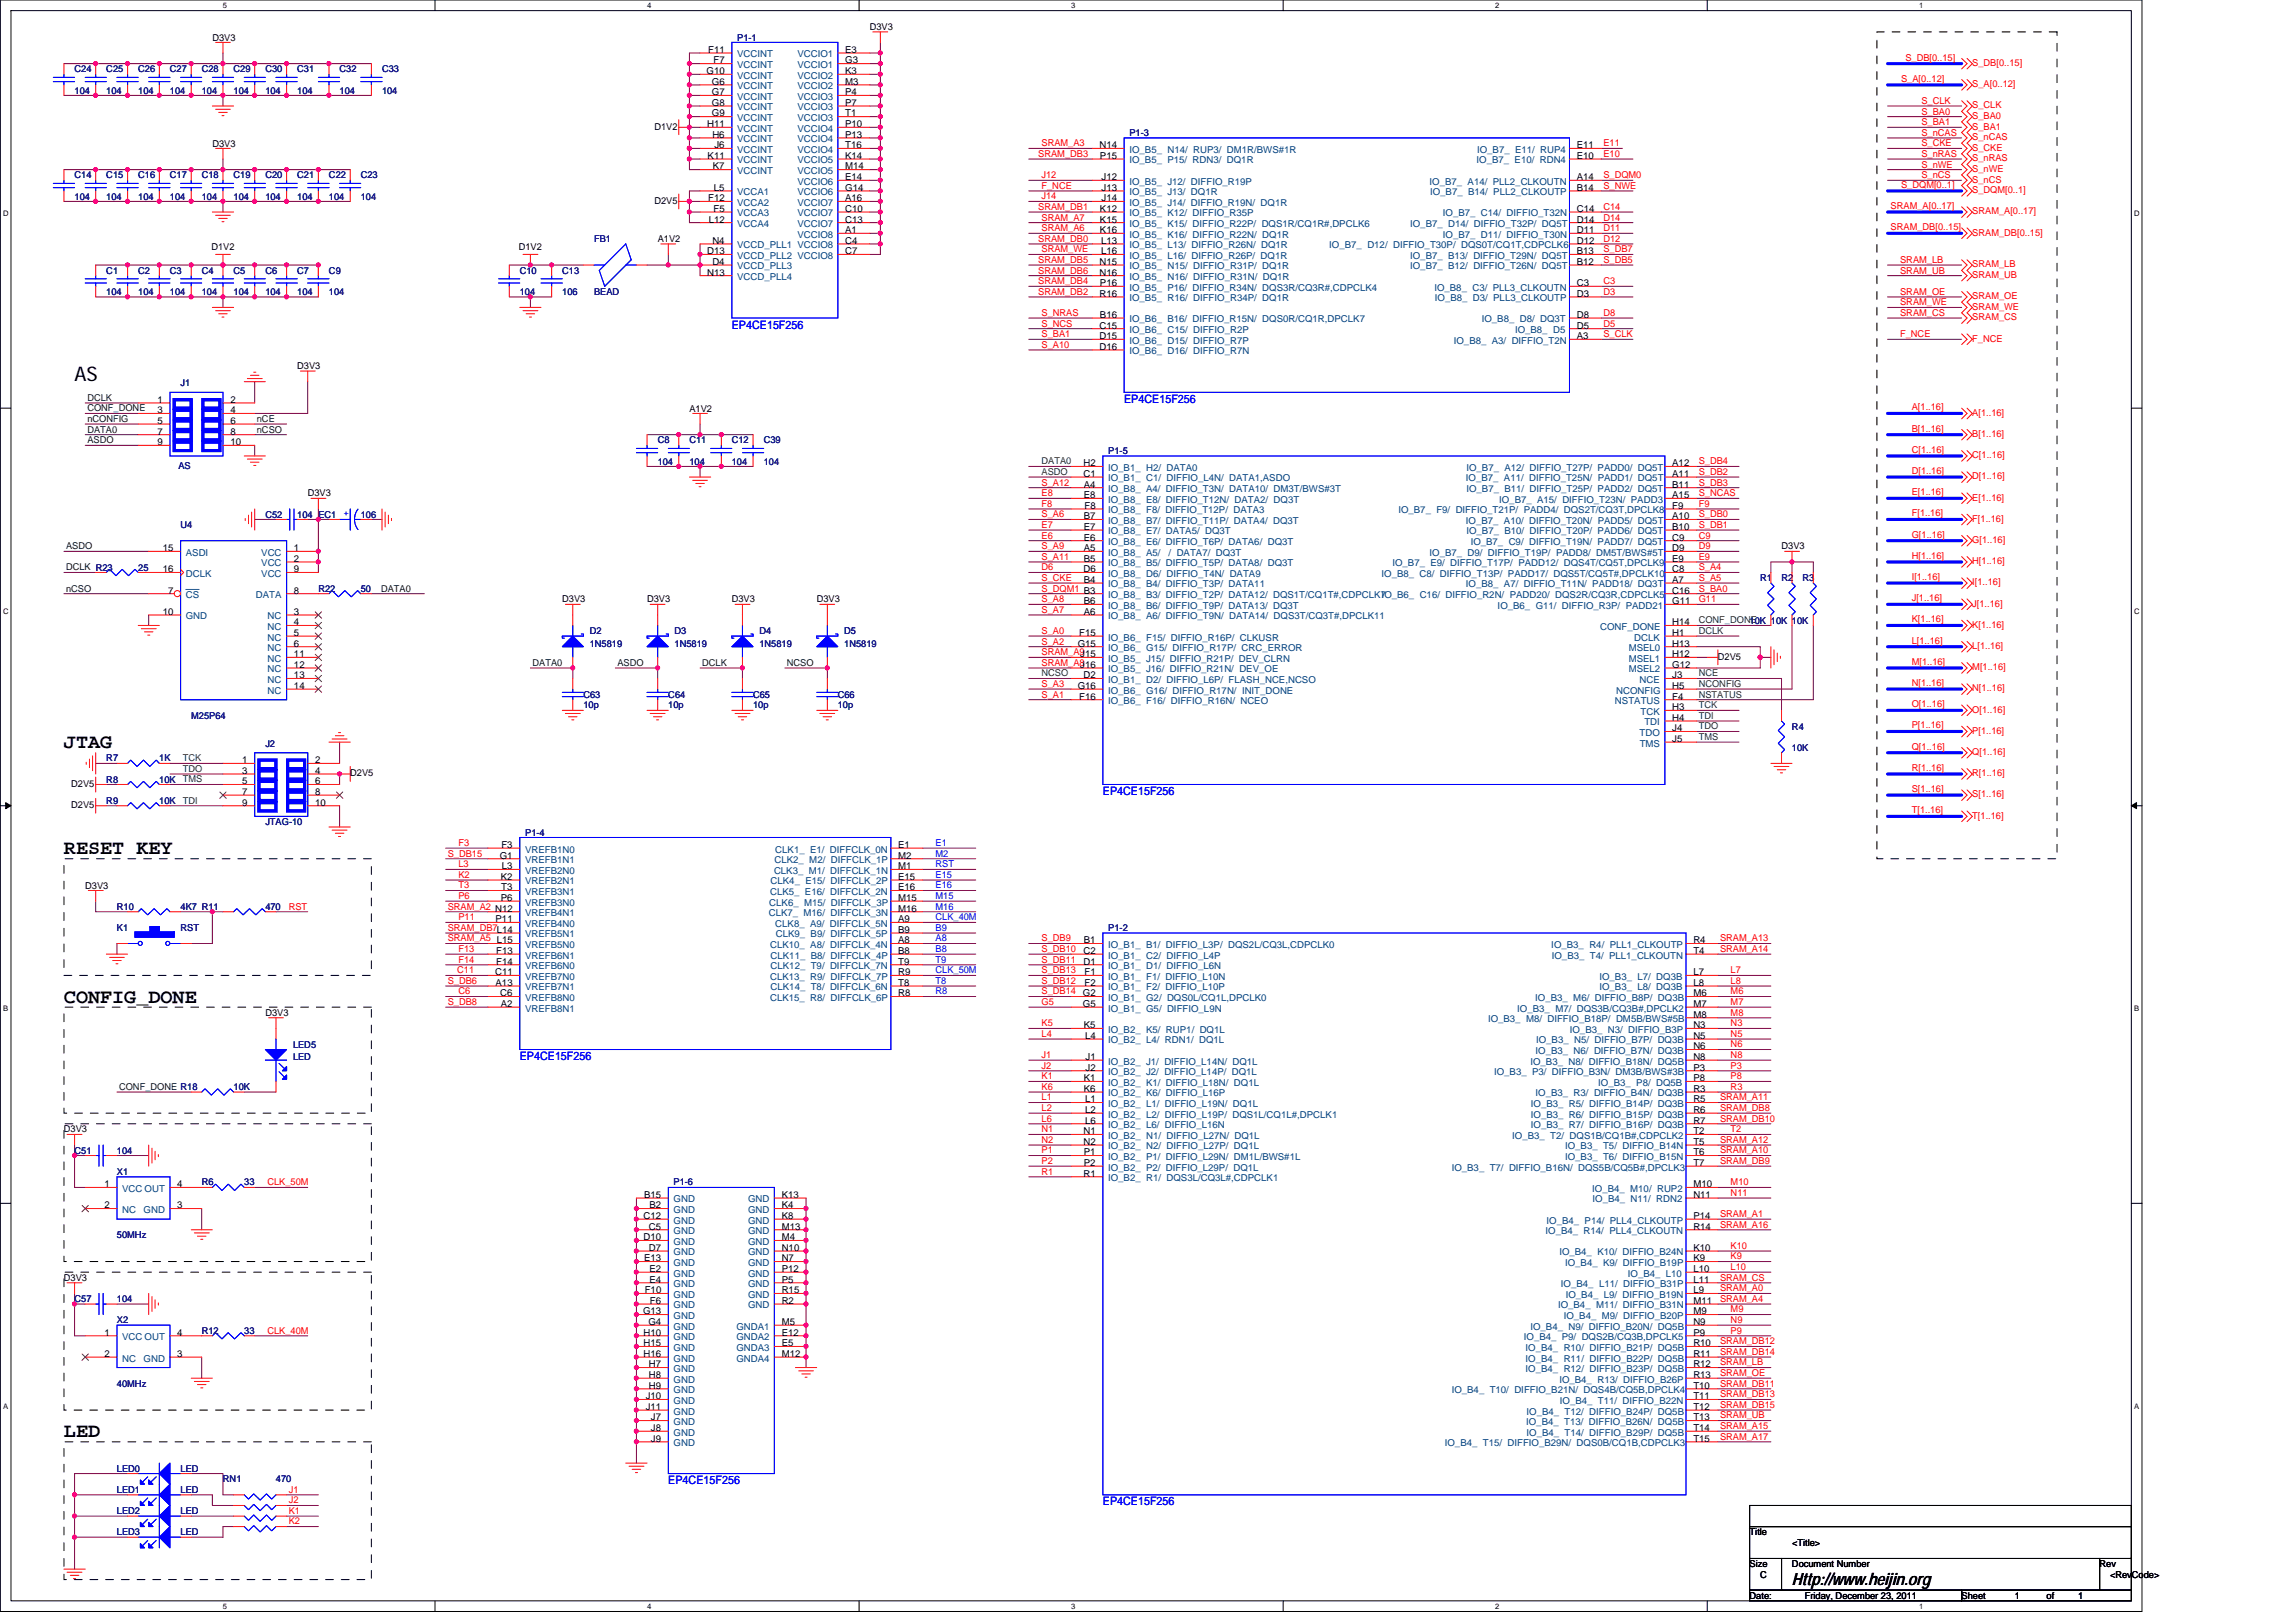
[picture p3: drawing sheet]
<svg xmlns="http://www.w3.org/2000/svg" width="297mm" height="210mm" viewBox="0 0 297 210" stroke-linecap="round" stroke-linejoin="round" font-family="sans-serif">
<defs><g id="words">
<g font-size="2.6">
<text x="9.6" y="49.2">AS</text>
<text x="8.3" y="96.8">JTAG</text>
<text x="8.3" y="110.5">RESET KEY</text>
<text x="8.3" y="129.8">CONFIG_DONE</text>
<text x="8.3" y="186">LED</text>
</g>
<text font-size="2.2" x="231.8" y="205.1">Http://www.heijin.org</text>
<g font-size="1.5" fill="#00f">
<text x="94.7" y="42.5">EP4CE15F256</text>
<text x="145.4" y="52.1">EP4CE15F256</text>
<text x="142.7" y="102.8">EP4CE15F256</text>
<text x="67.2" y="137.1">EP4CE15F256</text>
<text x="86.5" y="192">EP4CE15F256</text>
<text x="142.7" y="194.8">EP4CE15F256</text>
</g>
<g font-size="1.2">
<text x="27.5" y="5.2">D3V3</text>
<text x="112.5" y="3.9">D3V3</text>
<text x="91.4" y="9.6">G10</text>
<text x="91.6" y="6.8">F11</text>
<text x="92.1" y="11">G6</text>
<text x="92.3" y="8.2">F7</text>
<text x="109.3" y="6.8">E3</text>
<text x="109.3" y="8.2">G3</text>
<text x="109.3" y="9.6">K3</text>
<text x="109.3" y="11">M3</text>
<text x="84.7" y="16.8">D1V2</text>
<text x="91.5" y="16.4">H11</text>
<text x="92.1" y="12.3">G7</text>
<text x="92.1" y="13.7">G8</text>
<text x="92.1" y="15.1">G9</text>
<text x="92.2" y="17.8">H6</text>
<text x="109.3" y="12.3">P4</text>
<text x="109.3" y="13.7">P7</text>
<text x="109.3" y="15.1">T1</text>
<text x="109.3" y="16.4">P10</text>
<text x="109.3" y="17.8">P13</text>
<text x="27.5" y="19">D3V3</text>
<text x="91.5" y="20.6">K11</text>
<text x="92.2" y="21.9">K7</text>
<text x="92.4" y="19.2">J6</text>
<text x="109.3" y="19.2">T16</text>
<text x="109.3" y="20.6">K14</text>
<text x="109.3" y="21.9">M14</text>
<text x="109.3" y="23.3">E14</text>
<text x="142.2" y="19.2">N14</text>
<text x="142.3" y="20.6">P15</text>
<text x="142.5" y="23.3">J12</text>
<text x="204" y="23.3">A14</text>
<text x="204" y="20.6">E10</text>
<text x="204" y="19.2">E11</text>
<text x="84.7" y="26.4">D2V5</text>
<text x="91.6" y="26">F12</text>
<text x="91.7" y="28.8">L12</text>
<text x="92.3" y="27.4">F5</text>
<text x="92.4" y="24.7">L5</text>
<text x="109.3" y="24.7">G14</text>
<text x="109.3" y="26">A16</text>
<text x="109.3" y="27.4">C10</text>
<text x="109.3" y="28.8">C13</text>
<text x="142.3" y="27.4">K12</text>
<text x="142.3" y="28.8">K15</text>
<text x="142.5" y="24.7">J13</text>
<text x="142.5" y="26">J14</text>
<text x="204" y="28.8">D14</text>
<text x="204" y="24.7">B14</text>
<text x="204" y="27.4">C14</text>
<text x="27.3" y="32.4">D1V2</text>
<text x="67.1" y="32.4">D1V2</text>
<text x="85.1" y="31.3">A1V2</text>
<text x="91.5" y="32.9">D13</text>
<text x="91.5" y="35.6">N13</text>
<text x="92.2" y="31.5">N4</text>
<text x="92.2" y="34.3">D4</text>
<text x="109.3" y="30.2">A1</text>
<text x="109.3" y="31.5">C4</text>
<text x="109.3" y="32.9">C7</text>
<text x="142.2" y="34.3">N15</text>
<text x="142.2" y="35.6">N16</text>
<text x="142.3" y="30.2">K16</text>
<text x="142.4" y="31.5">L13</text>
<text x="142.4" y="32.9">L16</text>
<text x="204" y="31.5">D12</text>
<text x="204" y="32.9">B13</text>
<text x="204" y="34.3">B12</text>
<text x="204" y="30.2">D11</text>
<text x="142.2" y="38.4">R16</text>
<text x="142.3" y="37">P16</text>
<text x="142.3" y="41.1">B16</text>
<text x="204" y="38.4">D3</text>
<text x="204" y="41.1">D8</text>
<text x="204" y="37">C3</text>
<text x="38.5" y="47.8">D3V3</text>
<text x="142.2" y="42.5">C15</text>
<text x="142.2" y="43.9">D15</text>
<text x="142.2" y="45.3">D16</text>
<text x="204" y="42.5">D5</text>
<text x="204" y="43.9">A3</text>
<text x="20.4" y="52.1">1</text>
<text x="20.4" y="53.5">3</text>
<text x="29.8" y="52.1">2</text>
<text x="29.8" y="53.5">4</text>
<text x="89.2" y="53.3">A1V2</text>
<text x="20.4" y="54.8">5</text>
<text x="20.4" y="56.2">7</text>
<text x="20.4" y="57.6">9</text>
<text x="29.8" y="54.8">6</text>
<text x="29.8" y="56.2">8</text>
<text x="29.8" y="57.6">10</text>
<text x="39.8" y="64.2">D3V3</text>
<text x="140.2" y="60.3">H2</text>
<text x="140.2" y="61.7">C1</text>
<text x="140.2" y="63.1">A4</text>
<text x="140.2" y="64.5">E8</text>
<text x="140.3" y="65.8">F8</text>
<text x="216.3" y="61.7">A11</text>
<text x="216.3" y="65.8">F9</text>
<text x="216.3" y="64.5">A15</text>
<text x="216.3" y="60.3">A12</text>
<text x="216.3" y="63.1">B11</text>
<text x="21.1" y="71.3">15</text>
<text x="38" y="71.3">1</text>
<text x="140.2" y="67.2">B7</text>
<text x="140.2" y="68.6">E7</text>
<text x="140.2" y="69.9">E6</text>
<text x="140.2" y="71.3">A5</text>
<text x="216.3" y="67.2">A10</text>
<text x="216.3" y="71.3">D9</text>
<text x="216.3" y="68.6">B10</text>
<text x="216.3" y="69.9">C9</text>
<text x="230.5" y="71.1">D3V3</text>
<text x="21.1" y="74">16</text>
<text x="21.7" y="76.8">7</text>
<text x="38" y="76.8">8</text>
<text x="38" y="72.7">2</text>
<text x="38" y="74">9</text>
<text x="72.7" y="77.9">D3V3</text>
<text x="83.7" y="77.9">D3V3</text>
<text x="94.7" y="77.9">D3V3</text>
<text x="105.7" y="77.9">D3V3</text>
<text x="140.2" y="74">D6</text>
<text x="140.2" y="72.7">B5</text>
<text x="140.2" y="75.4">B4</text>
<text x="216.3" y="74">C8</text>
<text x="216.3" y="75.4">A7</text>
<text x="216.3" y="72.7">E9</text>
<text x="216.3" y="76.8">C16</text>
<text x="21.1" y="79.5">10</text>
<text x="38" y="79.5">3</text>
<text x="38" y="80.9">4</text>
<text x="38" y="82.3">5</text>
<text x="38" y="83.7">6</text>
<text x="139.4" y="83.7">G15</text>
<text x="139.6" y="82.3">F15</text>
<text x="140.2" y="78.2">B6</text>
<text x="140.2" y="79.5">A6</text>
<text x="216.3" y="78.2">G11</text>
<text x="216.3" y="82.3">H1</text>
<text x="216.3" y="80.9">H14</text>
<text x="216.3" y="83.7">H13</text>
<text x="38" y="85">11</text>
<text x="38" y="86.4">12</text>
<text x="38" y="87.8">13</text>
<text x="38" y="89.1">14</text>
<text x="139.4" y="89.1">G16</text>
<text x="139.8" y="85">J15</text>
<text x="139.8" y="86.4">J16</text>
<text x="140.2" y="87.8">D2</text>
<text x="216.3" y="89.1">H5</text>
<text x="216.3" y="85">H12</text>
<text x="216.3" y="86.4">G12</text>
<text x="216.3" y="87.8">J3</text>
<text x="222.2" y="85.3">D2V5</text>
<text x="139.6" y="90.5">F16</text>
<text x="216.3" y="93.3">H4</text>
<text x="216.3" y="91.9">H3</text>
<text x="216.3" y="96">J5</text>
<text x="216.3" y="90.5">F4</text>
<text x="216.3" y="94.6">J4</text>
<text x="9.2" y="101.8">D2V5</text>
<text x="31.3" y="98.7">1</text>
<text x="31.3" y="100.1">3</text>
<text x="31.3" y="101.5">5</text>
<text x="40.8" y="98.7">2</text>
<text x="40.8" y="100.1">4</text>
<text x="40.8" y="101.5">6</text>
<text x="45.3" y="100.4">D2V5</text>
<text x="9.2" y="104.5">D2V5</text>
<text x="31.3" y="102.8">7</text>
<text x="31.3" y="104.2">9</text>
<text x="40.8" y="102.8">8</text>
<text x="40.8" y="104.2">10</text>
<text x="64.7" y="111.1">G1</text>
<text x="64.8" y="113.8">K2</text>
<text x="64.9" y="109.7">F3</text>
<text x="64.9" y="112.5">L3</text>
<text x="116.2" y="113.8">E15</text>
<text x="116.2" y="112.5">M1</text>
<text x="116.2" y="109.7">E1</text>
<text x="116.2" y="111.1">M2</text>
<text x="11" y="115">D3V3</text>
<text x="64.1" y="119.3">P11</text>
<text x="64.8" y="116.6">P6</text>
<text x="64.9" y="115.2">T3</text>
<text x="116.2" y="117.9">M16</text>
<text x="116.2" y="119.3">A9</text>
<text x="116.2" y="115.2">E16</text>
<text x="116.2" y="116.6">M15</text>
<text x="64.2" y="123.4">F13</text>
<text x="64.2" y="124.8">F14</text>
<text x="116.2" y="123.4">B8</text>
<text x="116.2" y="124.8">T9</text>
<text x="116.2" y="122">A8</text>
<text x="116.2" y="120.7">B9</text>
<text x="140.2" y="123.4">C2</text>
<text x="140.2" y="124.8">D1</text>
<text x="140.2" y="122">B1</text>
<text x="219.1" y="122">R4</text>
<text x="219.1" y="123.4">T4</text>
<text x="34.3" y="131.4">D3V3</text>
<text x="64" y="126.2">C11</text>
<text x="64.1" y="127.6">A13</text>
<text x="64.7" y="128.9">C6</text>
<text x="64.8" y="130.3">A2</text>
<text x="116.2" y="127.6">T8</text>
<text x="116.2" y="126.2">R9</text>
<text x="116.2" y="128.9">R8</text>
<text x="140.1" y="128.9">G2</text>
<text x="140.1" y="130.3">G5</text>
<text x="140.3" y="126.2">F1</text>
<text x="140.3" y="127.6">F2</text>
<text x="219.1" y="130.3">M7</text>
<text x="219.1" y="128.9">M6</text>
<text x="219.1" y="131.7">M8</text>
<text x="219.1" y="126.2">L7</text>
<text x="219.1" y="127.6">L8</text>
<text x="140.2" y="133">K5</text>
<text x="140.4" y="134.4">L4</text>
<text x="140.4" y="137.1">J1</text>
<text x="219.1" y="135.8">N6</text>
<text x="219.1" y="134.4">N5</text>
<text x="219.1" y="137.1">N8</text>
<text x="219.1" y="133">N3</text>
<text x="140.2" y="139.9">K1</text>
<text x="140.2" y="141.3">K6</text>
<text x="140.4" y="142.6">L1</text>
<text x="140.4" y="144">L2</text>
<text x="140.4" y="138.5">J2</text>
<text x="219.1" y="141.3">R3</text>
<text x="219.1" y="138.5">P3</text>
<text x="219.1" y="139.9">P8</text>
<text x="219.1" y="142.6">R5</text>
<text x="219.1" y="144">R6</text>
<text x="8.3" y="146.5">D3V3</text>
<text x="140.2" y="146.7">N1</text>
<text x="140.2" y="148.1">N2</text>
<text x="140.2" y="149.5">P1</text>
<text x="140.4" y="145.4">L6</text>
<text x="219.1" y="146.7">T2</text>
<text x="219.1" y="148.1">T5</text>
<text x="219.1" y="149.5">T6</text>
<text x="219.1" y="145.4">R7</text>
<text x="13.5" y="153.6">1</text>
<text x="22.9" y="153.6">4</text>
<text x="83.3" y="155">B15</text>
<text x="101.1" y="155">K13</text>
<text x="140.2" y="152.2">R1</text>
<text x="140.2" y="150.9">P2</text>
<text x="219.1" y="150.9">T7</text>
<text x="219.1" y="155">N11</text>
<text x="219.1" y="153.6">M10</text>
<text x="13.5" y="156.3">2</text>
<text x="22.9" y="156.3">3</text>
<text x="83.3" y="157.7">C12</text>
<text x="83.3" y="160.5">D10</text>
<text x="83.9" y="159.1">C5</text>
<text x="83.9" y="161.8">D7</text>
<text x="84" y="156.3">B2</text>
<text x="101.1" y="156.3">K4</text>
<text x="101.1" y="157.7">K8</text>
<text x="101.1" y="159.1">M13</text>
<text x="101.1" y="160.5">M4</text>
<text x="101.1" y="161.8">N10</text>
<text x="219.1" y="159.1">R14</text>
<text x="219.1" y="161.8">K10</text>
<text x="219.1" y="157.7">P14</text>
<text x="8.3" y="165.7">D3V3</text>
<text x="83.3" y="163.2">E13</text>
<text x="83.4" y="167.3">F10</text>
<text x="84" y="164.6">E2</text>
<text x="84" y="165.9">E4</text>
<text x="101.1" y="163.2">N7</text>
<text x="101.1" y="164.6">P12</text>
<text x="101.1" y="165.9">P5</text>
<text x="101.1" y="167.3">R15</text>
<text x="219.1" y="163.2">K9</text>
<text x="219.1" y="167.3">L9</text>
<text x="219.1" y="164.6">L10</text>
<text x="219.1" y="165.9">L11</text>
<text x="13.5" y="172.8">1</text>
<text x="22.9" y="172.8">4</text>
<text x="83.2" y="170.1">G13</text>
<text x="83.3" y="172.8">H10</text>
<text x="83.9" y="171.4">G4</text>
<text x="84.1" y="168.7">F6</text>
<text x="101.1" y="168.7">R2</text>
<text x="101.1" y="171.4">M5</text>
<text x="101.1" y="172.8">E12</text>
<text x="219.1" y="172.8">P9</text>
<text x="219.1" y="170.1">M9</text>
<text x="219.1" y="171.4">N9</text>
<text x="219.1" y="168.7">M11</text>
<text x="13.5" y="175.6">2</text>
<text x="22.9" y="175.6">3</text>
<text x="83.3" y="174.2">H15</text>
<text x="83.3" y="175.6">H16</text>
<text x="83.9" y="176.9">H7</text>
<text x="83.9" y="178.3">H8</text>
<text x="83.9" y="179.7">H9</text>
<text x="101.1" y="174.2">E5</text>
<text x="101.1" y="175.6">M12</text>
<text x="219.1" y="179.7">T10</text>
<text x="219.1" y="178.3">R13</text>
<text x="219.1" y="174.2">R10</text>
<text x="219.1" y="175.6">R11</text>
<text x="219.1" y="176.9">R12</text>
<text x="83.5" y="181">J10</text>
<text x="83.5" y="182.4">J11</text>
<text x="84.2" y="183.8">J7</text>
<text x="84.2" y="185.1">J8</text>
<text x="219.1" y="183.8">T13</text>
<text x="219.1" y="182.4">T12</text>
<text x="219.1" y="185.1">T14</text>
<text x="219.1" y="181">T11</text>
<text x="84.2" y="186.5">J9</text>
<text x="219.1" y="186.5">T15</text>
<text x="226.4" y="198.6">Title</text>
<text x="226.4" y="202.8">Size</text>
<text x="231.8" y="202.8">Document Number</text>
<text x="231.8" y="200">&lt;Title&gt;</text>
<text x="271.6" y="202.8">Rev</text>
<text x="226.4" y="206.9">Date:</text>
<text x="227.7" y="204.1">C</text>
<text x="233.5" y="206.9">Friday, December 23, 2011</text>
<text x="253.8" y="206.9">Sheet</text>
<text x="260.6" y="206.9">1</text>
<text x="264.8" y="206.9">of</text>
<text x="268.9" y="206.9">1</text>
<text x="273" y="204.1">&lt;RevCode&gt;</text>
</g>
<g font-size="1.2" fill="#000080">
<text x="95.4" y="5.2">P1-1</text>
<text x="9.6" y="9.4">C24</text>
<text x="13.8" y="9.4">C25</text>
<text x="17.9" y="9.4">C26</text>
<text x="22" y="9.4">C27</text>
<text x="26.1" y="9.4">C28</text>
<text x="30.2" y="9.4">C29</text>
<text x="34.3" y="9.4">C30</text>
<text x="38.5" y="9.4">C31</text>
<text x="43.9" y="9.4">C32</text>
<text x="49.4" y="9.4">C33</text>
<text x="9.6" y="12.1">104</text>
<text x="13.8" y="12.1">104</text>
<text x="17.9" y="12.1">104</text>
<text x="22" y="12.1">104</text>
<text x="26.1" y="12.1">104</text>
<text x="30.2" y="12.1">104</text>
<text x="34.3" y="12.1">104</text>
<text x="38.5" y="12.1">104</text>
<text x="43.9" y="12.1">104</text>
<text x="49.4" y="12.1">104</text>
<text x="146.1" y="17.6">P1-3</text>
<text x="9.6" y="23.1">C14</text>
<text x="13.8" y="23.1">C15</text>
<text x="17.9" y="23.1">C16</text>
<text x="22" y="23.1">C17</text>
<text x="26.1" y="23.1">C18</text>
<text x="30.2" y="23.1">C19</text>
<text x="34.3" y="23.1">C20</text>
<text x="38.5" y="23.1">C21</text>
<text x="42.6" y="23.1">C22</text>
<text x="46.7" y="23.1">C23</text>
<text x="9.6" y="25.8">104</text>
<text x="13.8" y="25.8">104</text>
<text x="17.9" y="25.8">104</text>
<text x="22" y="25.8">104</text>
<text x="26.1" y="25.8">104</text>
<text x="30.2" y="25.8">104</text>
<text x="34.3" y="25.8">104</text>
<text x="38.5" y="25.8">104</text>
<text x="42.6" y="25.8">104</text>
<text x="46.7" y="25.8">104</text>
<text x="13.8" y="35.4">C1</text>
<text x="17.9" y="35.4">C2</text>
<text x="22" y="35.4">C3</text>
<text x="26.1" y="35.4">C4</text>
<text x="30.2" y="35.4">C5</text>
<text x="34.3" y="35.4">C6</text>
<text x="38.5" y="35.4">C7</text>
<text x="42.6" y="35.4">C9</text>
<text x="67.2" y="35.4">C10</text>
<text x="72.7" y="35.4">C13</text>
<text x="76.9" y="31.3">FB1</text>
<text x="13.8" y="38.2">104</text>
<text x="17.9" y="38.2">104</text>
<text x="22" y="38.2">104</text>
<text x="26.1" y="38.2">104</text>
<text x="30.2" y="38.2">104</text>
<text x="34.3" y="38.2">104</text>
<text x="38.5" y="38.2">104</text>
<text x="42.6" y="38.2">104</text>
<text x="67.2" y="38.2">104</text>
<text x="72.7" y="38.2">106</text>
<text x="76.9" y="38.2">BEAD</text>
<text x="23.4" y="50">J1</text>
<text x="85.1" y="57.4">C8</text>
<text x="89.2" y="57.4">C11</text>
<text x="94.7" y="57.4">C12</text>
<text x="98.8" y="57.4">C39</text>
<text x="143.4" y="58.7">P1-5</text>
<text x="23.1" y="60.7">AS</text>
<text x="85.1" y="60.1">104</text>
<text x="89.2" y="60.1">104</text>
<text x="94.7" y="60.1">104</text>
<text x="98.8" y="60.1">104</text>
<text x="23.4" y="68.3">U4</text>
<text x="34.3" y="67">C52</text>
<text x="38.5" y="67">104 EC1</text>
<text x="46.7" y="67">106</text>
<text x="17.9" y="73.8">25</text>
<text x="41.2" y="76.6">R22</text>
<text x="46.7" y="76.6">50</text>
<text x="227.7" y="75.2">R1</text>
<text x="230.5" y="75.2">R2</text>
<text x="233.2" y="75.2">R3</text>
<text x="76.3" y="82">D2</text>
<text x="76.3" y="83.7">1N5819</text>
<text x="87.3" y="82">D3</text>
<text x="87.3" y="83.7">1N5819</text>
<text x="98.3" y="82">D4</text>
<text x="98.3" y="83.7">1N5819</text>
<text x="109.2" y="82">D5</text>
<text x="109.2" y="83.7">1N5819</text>
<text x="226.4" y="80.7">10K 10K 10K</text>
<text x="24.7" y="93">M25P64</text>
<text x="75.5" y="90.3">C63</text>
<text x="75.5" y="91.7">10p</text>
<text x="86.5" y="90.3">C64</text>
<text x="86.5" y="91.7">10p</text>
<text x="97.4" y="90.3">C65</text>
<text x="97.4" y="91.7">10p</text>
<text x="108.4" y="90.3">C66</text>
<text x="108.4" y="91.7">10p</text>
<text x="231.8" y="94.4">R4</text>
<text x="13.8" y="98.5">R7</text>
<text x="13.8" y="101.3">R8</text>
<text x="20.6" y="98.5">1K</text>
<text x="20.6" y="101.3">10K</text>
<text x="34.3" y="96.6">J2</text>
<text x="231.8" y="97.1">10K</text>
<text x="13.8" y="104">R9</text>
<text x="20.6" y="104">10K</text>
<text x="34.3" y="106.7">JTAG-10</text>
<text x="67.9" y="108.1">P1-4</text>
<text x="15.1" y="117.7">R10</text>
<text x="23.4" y="117.7">4K7 R11</text>
<text x="34.3" y="117.7">470</text>
<text x="15.1" y="120.5">K1</text>
<text x="23.4" y="120.5">RST</text>
<text x="143.4" y="120.5">P1-2</text>
<text x="37.9" y="135.6">LED5</text>
<text x="37.9" y="137.2">LED</text>
<text x="30.2" y="141">10K</text>
<text x="9.6" y="149.3">C51</text>
<text x="15.1" y="149.3">104</text>
<text x="15.1" y="152">X1</text>
<text x="26.1" y="153.4">R6</text>
<text x="31.6" y="153.4">33</text>
<text x="87.1" y="153.4">P1-6</text>
<text x="15.1" y="160.2">50MHz</text>
<text x="9.6" y="168.5">C57</text>
<text x="15.1" y="168.5">104</text>
<text x="15.1" y="171.2">X2</text>
<text x="26.1" y="172.6">R12</text>
<text x="31.6" y="172.6">33</text>
<text x="15.1" y="179.4">40MHz</text>
<text x="15.1" y="190.4">LED0</text>
<text x="23.4" y="190.4">LED</text>
<text x="28.8" y="191.8">RN1</text>
<text x="35.7" y="191.8">470</text>
<text x="15.1" y="193.1">LED1</text>
<text x="15.1" y="195.9">LED2</text>
<text x="23.4" y="193.1">LED</text>
<text x="23.4" y="195.9">LED</text>
<text x="15.1" y="198.6">LED3</text>
<text x="23.4" y="198.6">LED</text>
</g>
<g font-size="1.2" fill="#004080">
<text x="95.4" y="7.4">VCCINT</text>
<text x="95.4" y="8.8">VCCINT</text>
<text x="95.4" y="10.2">VCCINT</text>
<text x="95.4" y="11.6">VCCINT</text>
<text x="103.2" y="7.4">VCCIO1</text>
<text x="103.2" y="8.8">VCCIO1</text>
<text x="103.2" y="10.2">VCCIO2</text>
<text x="103.2" y="11.6">VCCIO2</text>
<text x="95.4" y="12.9">VCCINT</text>
<text x="95.4" y="14.3">VCCINT</text>
<text x="95.4" y="15.7">VCCINT</text>
<text x="95.4" y="17">VCCINT</text>
<text x="103.2" y="12.9">VCCIO3</text>
<text x="103.2" y="14.3">VCCIO3</text>
<text x="103.2" y="15.7">VCCIO3</text>
<text x="103.2" y="17">VCCIO4</text>
<text x="95.4" y="18.4">VCCINT</text>
<text x="95.4" y="19.8">VCCINT</text>
<text x="95.4" y="21.1">VCCINT</text>
<text x="95.4" y="22.5">VCCINT</text>
<text x="103.2" y="18.4">VCCIO4</text>
<text x="103.2" y="19.8">VCCIO4</text>
<text x="103.2" y="21.1">VCCIO5</text>
<text x="103.2" y="22.5">VCCIO5</text>
<text x="103.2" y="23.9">VCCIO6</text>
<text x="146.1" y="19.8">IO_B5_ N14/ RUP3/ DM1R/BWS#1R</text>
<text x="146.1" y="21.1">IO_B5_ P15/ RDN3/ DQ1R</text>
<text x="146.1" y="23.9">IO_B5_ J12/ DIFFIO_R19P</text>
<text x="185" y="23.9">IO_B7_ A14/ PLL2_CLKOUTN</text>
<text x="191" y="21.1">IO_B7_ E10/ RDN4</text>
<text x="191.1" y="19.8">IO_B7_ E11/ RUP4</text>
<text x="95.4" y="25.3">VCCA1</text>
<text x="95.4" y="26.6">VCCA2</text>
<text x="95.4" y="28">VCCA3</text>
<text x="95.4" y="29.4">VCCA4</text>
<text x="103.2" y="25.3">VCCIO6</text>
<text x="103.2" y="26.6">VCCIO7</text>
<text x="103.2" y="28">VCCIO7</text>
<text x="103.2" y="29.4">VCCIO7</text>
<text x="146.1" y="25.3">IO_B5_ J13/ DQ1R</text>
<text x="146.1" y="26.6">IO_B5_ J14/ DIFFIO_R19N/ DQ1R</text>
<text x="146.1" y="28">IO_B5_ K12/ DIFFIO_R35P</text>
<text x="146.1" y="29.4">IO_B5_ K15/ DIFFIO_R22P/ DQS1R/CQ1R#,DPCLK6</text>
<text x="182.4" y="29.4">IO_B7_ D14/ DIFFIO_T32P/ DQ5T</text>
<text x="185" y="25.3">IO_B7_ B14/ PLL2_CLKOUTP</text>
<text x="186.7" y="28">IO_B7_ C14/ DIFFIO_T32N</text>
<text x="95.4" y="32.1">VCCD_PLL1 VCCIO8</text>
<text x="95.4" y="33.5">VCCD_PLL2 VCCIO8</text>
<text x="95.4" y="34.9">VCCD_PLL3</text>
<text x="103.2" y="30.8">VCCIO8</text>
<text x="146.1" y="30.8">IO_B5_ K16/ DIFFIO_R22N/ DQ1R</text>
<text x="146.1" y="32.1">IO_B5_ L13/ DIFFIO_R26N/ DQ1R</text>
<text x="146.1" y="33.5">IO_B5_ L16/ DIFFIO_R26P/ DQ1R</text>
<text x="146.1" y="34.9">IO_B5_ N15/ DIFFIO_R31P/ DQ1R</text>
<text x="172" y="32.1">IO_B7_ D12/ DIFFIO_T30P/ DQS0T/CQ1T,CDPCLK6</text>
<text x="182.4" y="33.5">IO_B7_ B13/ DIFFIO_T29N/ DQ5T</text>
<text x="182.4" y="34.9">IO_B7_ B12/ DIFFIO_T26N/ DQ5T</text>
<text x="186.7" y="30.8">IO_B7_ D11/ DIFFIO_T30N</text>
<text x="95.4" y="36.2">VCCD_PLL4</text>
<text x="146.1" y="36.2">IO_B5_ N16/ DIFFIO_R31N/ DQ1R</text>
<text x="146.1" y="37.6">IO_B5_ P16/ DIFFIO_R34N/ DQS3R/CQ3R#,CDPCLK4</text>
<text x="146.1" y="39">IO_B5_ R16/ DIFFIO_R34P/ DQ1R</text>
<text x="146.1" y="41.7">IO_B6_ B16/ DIFFIO_R15N/ DQS0R/CQ1R,DPCLK7</text>
<text x="185.6" y="37.6">IO_B8_ C3/ PLL3_CLKOUTN</text>
<text x="185.6" y="39">IO_B8_ D3/ PLL3_CLKOUTP</text>
<text x="191.7" y="41.7">IO_B8_ D8/ DQ3T</text>
<text x="146.1" y="43.1">IO_B6_ C15/ DIFFIO_R2P</text>
<text x="146.1" y="44.5">IO_B6_ D15/ DIFFIO_R7P</text>
<text x="146.1" y="45.8">IO_B6_ D16/ DIFFIO_R7N</text>
<text x="188.1" y="44.5">IO_B8_ A3/ DIFFIO_T2N</text>
<text x="196" y="43.1">IO_B8_ D5</text>
<text x="143.4" y="60.9">IO_B1_ H2/ DATA0</text>
<text x="143.4" y="62.3">IO_B1_ C1/ DIFFIO_L4N/ DATA1,ASDO</text>
<text x="143.4" y="63.7">IO_B8_ A4/ DIFFIO_T3N/ DATA10/ DM3T/BWS#3T</text>
<text x="143.4" y="65">IO_B8_ E8/ DIFFIO_T12N/ DATA2/ DQ3T</text>
<text x="189.6" y="62.3">IO_B7_ A11/ DIFFIO_T25N/ PADD1/ DQ5T</text>
<text x="189.7" y="60.9">IO_B7_ A12/ DIFFIO_T27P/ PADD0/ DQ5T</text>
<text x="189.7" y="63.7">IO_B7_ B11/ DIFFIO_T25P/ PADD2/ DQ5T</text>
<text x="193.9" y="65">IO_B7_ A15/ DIFFIO_T23N/ PADD3</text>
<text x="24" y="71.9">ASDI</text>
<text x="33.8" y="71.9">VCC</text>
<text x="143.4" y="66.4">IO_B8_ F8/ DIFFIO_T12P/ DATA3</text>
<text x="143.4" y="67.8">IO_B8_ B7/ DIFFIO_T11P/ DATA4/ DQ3T</text>
<text x="143.4" y="69.2">IO_B8_ E7/ DATA5/ DQ3T</text>
<text x="143.4" y="70.5">IO_B8_ E6/ DIFFIO_T6P/ DATA6/ DQ3T</text>
<text x="143.4" y="71.9">IO_B8_ A5/</text>
<text x="151.2" y="71.9">/ DATA7/ DQ3T</text>
<text x="180.9" y="66.4">IO_B7_ F9/ DIFFIO_T21P/ PADD4/ DQS2T/CQ3T,DPCLK8</text>
<text x="185" y="71.9">IO_B7_ D9/ DIFFIO_T19P/ PADD8/ DM5T/BWS#5T</text>
<text x="189.6" y="67.8">IO_B7_ A10/ DIFFIO_T20N/ PADD5/ DQ5T</text>
<text x="189.7" y="69.2">IO_B7_ B10/ DIFFIO_T20P/ PADD6/ DQ5T</text>
<text x="190.3" y="70.5">IO_B7_ C9/ DIFFIO_T19N/ PADD7/ DQ5T</text>
<text x="24" y="74.6">DCLK</text>
<text x="24" y="77.4">CS</text>
<text x="33.1" y="77.4">DATA</text>
<text x="33.8" y="73.3">VCC</text>
<text x="33.8" y="74.6">VCC</text>
<text x="143.4" y="73.3">IO_B8_ B5/ DIFFIO_T5P/ DATA8/ DQ3T</text>
<text x="143.4" y="74.6">IO_B8_ D6/ DIFFIO_T4N/ DATA9</text>
<text x="143.4" y="76">IO_B8_ B4/ DIFFIO_T3P/ DATA11</text>
<text x="143.4" y="77.4">IO_B8_ B3/ DIFFIO_T2P/ DATA12/ DQS1T/CQ1T#,CDPCLK7</text>
<text x="178.7" y="74.6">IO_B8_ C8/ DIFFIO_T13P/ PADD17/ DQS5T/CQ5T#,DPCLK10</text>
<text x="178.7" y="77.4">IO_B6_ C16/ DIFFIO_R2N/ PADD20/ DQS2R/CQ3R,CDPCLK5</text>
<text x="180.1" y="73.3">IO_B7_ E9/ DIFFIO_T17P/ PADD12/ DQS4T/CQ5T,DPCLK9</text>
<text x="189.6" y="76">IO_B8_ A7/ DIFFIO_T11N/ PADD18/ DQ3T</text>
<text x="24" y="80.1">GND</text>
<text x="34.6" y="80.1">NC</text>
<text x="34.6" y="81.5">NC</text>
<text x="34.6" y="82.9">NC</text>
<text x="143.4" y="78.8">IO_B8_ B6/ DIFFIO_T9P/ DATA13/ DQ3T</text>
<text x="143.4" y="80.1">IO_B8_ A6/ DIFFIO_T9N/ DATA14/ DQS3T/CQ3T#,DPCLK11</text>
<text x="143.4" y="82.9">IO_B6_ F15/ DIFFIO_R16P/ CLKUSR</text>
<text x="193.8" y="78.8">IO_B6_ G11/ DIFFIO_R3P/ PADD21</text>
<text x="207" y="81.5">CONF_DONE</text>
<text x="211.4" y="82.9">DCLK</text>
<text x="34.6" y="84.2">NC</text>
<text x="34.6" y="85.6">NC</text>
<text x="34.6" y="87">NC</text>
<text x="34.6" y="88.3">NC</text>
<text x="34.6" y="89.7">NC</text>
<text x="143.4" y="84.2">IO_B6_ G15/ DIFFIO_R17P/ CRC_ERROR</text>
<text x="143.4" y="85.6">IO_B5_ J15/ DIFFIO_R21P/ DEV_CLRN</text>
<text x="143.4" y="87">IO_B5_ J16/ DIFFIO_R21N/ DEV_OE</text>
<text x="143.4" y="88.3">IO_B1_ D2/ DIFFIO_L6P/ FLASH_NCE,NCSO</text>
<text x="143.4" y="89.7">IO_B6_ G16/ DIFFIO_R17N/ INIT_DONE</text>
<text x="209.1" y="89.7">NCONFIG</text>
<text x="210.7" y="84.2">MSEL0</text>
<text x="210.7" y="85.6">MSEL1</text>
<text x="210.7" y="87">MSEL2</text>
<text x="212.1" y="88.3">NCE</text>
<text x="143.4" y="91.1">IO_B6_ F16/ DIFFIO_R16N/ NCEO</text>
<text x="208.9" y="91.1">NSTATUS</text>
<text x="212.1" y="95.2">TDO</text>
<text x="212.2" y="92.5">TCK</text>
<text x="212.7" y="93.9">TDI</text>
<text x="212.1" y="96.6">TMS</text>
<text x="67.9" y="110.3">VREFB1N0</text>
<text x="67.9" y="111.7">VREFB1N1</text>
<text x="67.9" y="113.1">VREFB2N0</text>
<text x="100.1" y="113.1">CLK3_ M1/ DIFFCLK_1N</text>
<text x="100.2" y="111.7">CLK2_ M2/ DIFFCLK_1P</text>
<text x="100.3" y="110.3">CLK1_ E1/ DIFFCLK_0N</text>
<text x="67.9" y="114.4">VREFB2N1</text>
<text x="67.9" y="115.8">VREFB3N1</text>
<text x="67.9" y="117.2">VREFB3N0</text>
<text x="67.9" y="118.5">VREFB4N1</text>
<text x="67.9" y="119.9">VREFB4N0</text>
<text x="99.5" y="118.5">CLK7_ M16/ DIFFCLK_3N</text>
<text x="99.5" y="117.2">CLK6_ M15/ DIFFCLK_3P</text>
<text x="99.6" y="115.8">CLK5_ E16/ DIFFCLK_2N</text>
<text x="99.7" y="114.4">CLK4_ E15/ DIFFCLK_2P</text>
<text x="100.3" y="119.9">CLK8_ A9/ DIFFCLK_5N</text>
<text x="67.9" y="121.3">VREFB5N1</text>
<text x="67.9" y="122.6">VREFB5N0</text>
<text x="67.9" y="124">VREFB6N1</text>
<text x="67.9" y="125.4">VREFB6N0</text>
<text x="99.6" y="122.6">CLK10_ A8/ DIFFCLK_4N</text>
<text x="99.7" y="124">CLK11_ B8/ DIFFCLK_4P</text>
<text x="99.7" y="125.4">CLK12_ T9/ DIFFCLK_7N</text>
<text x="100.4" y="121.3">CLK9_ B9/ DIFFCLK_5P</text>
<text x="143.4" y="122.6">IO_B1_ B1/ DIFFIO_L3P/ DQS2L/CQ3L,CDPCLK0</text>
<text x="143.4" y="124">IO_B1_ C2/ DIFFIO_L4P</text>
<text x="143.4" y="125.4">IO_B1_ D1/ DIFFIO_L6N</text>
<text x="200.7" y="122.6">IO_B3_ R4/ PLL1_CLKOUTP</text>
<text x="200.8" y="124">IO_B3_ T4/ PLL1_CLKOUTN</text>
<text x="67.9" y="126.8">VREFB7N0</text>
<text x="67.9" y="128.1">VREFB7N1</text>
<text x="67.9" y="129.5">VREFB8N0</text>
<text x="67.9" y="130.9">VREFB8N1</text>
<text x="99.6" y="126.8">CLK13_ R9/ DIFFCLK_7P</text>
<text x="99.6" y="129.5">CLK15_ R8/ DIFFCLK_6P</text>
<text x="99.7" y="128.1">CLK14_ T8/ DIFFCLK_6N</text>
<text x="143.4" y="126.8">IO_B1_ F1/ DIFFIO_L10N</text>
<text x="143.4" y="128.1">IO_B1_ F2/ DIFFIO_L10P</text>
<text x="143.4" y="129.5">IO_B1_ G2/ DQS0L/CQ1L,DPCLK0</text>
<text x="143.4" y="130.9">IO_B1_ G5/ DIFFIO_L9N</text>
<text x="196.3" y="130.9">IO_B3_ M7/ DQS3B/CQ3B#,DPCLK2</text>
<text x="198.6" y="129.5">IO_B3_ M6/ DIFFIO_B8P/ DQ3B</text>
<text x="206.9" y="126.8">IO_B3_ L7/ DQ3B</text>
<text x="206.9" y="128.1">IO_B3_ L8/ DQ3B</text>
<text x="143.4" y="133.6">IO_B2_ K5/ RUP1/ DQ1L</text>
<text x="143.4" y="135">IO_B2_ L4/ RDN1/ DQ1L</text>
<text x="143.4" y="137.7">IO_B2_ J1/ DIFFIO_L14N/ DQ1L</text>
<text x="192.5" y="132.2">IO_B3_ M8/ DIFFIO_B18P/ DM5B/BWS#5B</text>
<text x="198" y="137.7">IO_B3_ N8/ DIFFIO_B18N/ DQ5B</text>
<text x="198.7" y="136.4">IO_B3_ N6/ DIFFIO_B7N/ DQ3B</text>
<text x="198.7" y="135">IO_B3_ N5/ DIFFIO_B7P/ DQ3B</text>
<text x="203.1" y="133.6">IO_B3_ N3/ DIFFIO_B3P</text>
<text x="143.4" y="139.1">IO_B2_ J2/ DIFFIO_L14P/ DQ1L</text>
<text x="143.4" y="140.5">IO_B2_ K1/ DIFFIO_L18N/ DQ1L</text>
<text x="143.4" y="141.9">IO_B2_ K6/ DIFFIO_L16P</text>
<text x="143.4" y="143.2">IO_B2_ L1/ DIFFIO_L19N/ DQ1L</text>
<text x="193.3" y="139.1">IO_B3_ P3/ DIFFIO_B3N/ DM3B/BWS#3B</text>
<text x="198.1" y="143.2">IO_B3_ R5/ DIFFIO_B14P/ DQ3B</text>
<text x="198.7" y="141.9">IO_B3_ R3/ DIFFIO_B4N/ DQ3B</text>
<text x="206.8" y="140.5">IO_B3_ P8/ DQ5B</text>
<text x="143.4" y="144.6">IO_B2_ L2/ DIFFIO_L19P/ DQS1L/CQ1L#,DPCLK1</text>
<text x="143.4" y="146">IO_B2_ L6/ DIFFIO_L16N</text>
<text x="143.4" y="147.3">IO_B2_ N1/ DIFFIO_L27N/ DQ1L</text>
<text x="143.4" y="148.7">IO_B2_ N2/ DIFFIO_L27P/ DQ1L</text>
<text x="195.6" y="147.3">IO_B3_ T2/ DQS1B/CQ1B#,CDPCLK2</text>
<text x="198.1" y="144.6">IO_B3_ R6/ DIFFIO_B15P/ DQ3B</text>
<text x="198.1" y="146">IO_B3_ R7/ DIFFIO_B16P/ DQ3B</text>
<text x="202.5" y="148.7">IO_B3_ T5/ DIFFIO_B14N</text>
<text x="15.8" y="154.2">VCC OUT</text>
<text x="87.1" y="155.6">GND</text>
<text x="96.8" y="155.6">GND</text>
<text x="143.4" y="150.1">IO_B2_ P1/ DIFFIO_L29N/ DM1L/BWS#1L</text>
<text x="143.4" y="151.4">IO_B2_ P2/ DIFFIO_L29P/ DQ1L</text>
<text x="143.4" y="152.8">IO_B2_ R1/ DQS3L/CQ3L#,CDPCLK1</text>
<text x="187.8" y="151.4">IO_B3_ T7/ DIFFIO_B16N/ DQS5B/CQ5B#,DPCLK3</text>
<text x="202.5" y="150.1">IO_B3_ T6/ DIFFIO_B15N</text>
<text x="206" y="154.2">IO_B4_ M10/ RUP2</text>
<text x="206" y="155.6">IO_B4_ N11/ RDN2</text>
<text x="15.8" y="156.9">NC</text>
<text x="18.6" y="156.9">GND</text>
<text x="87.1" y="156.9">GND</text>
<text x="87.1" y="158.3">GND</text>
<text x="87.1" y="159.7">GND</text>
<text x="87.1" y="161.1">GND</text>
<text x="96.8" y="156.9">GND</text>
<text x="96.8" y="158.3">GND</text>
<text x="96.8" y="159.7">GND</text>
<text x="96.8" y="161.1">GND</text>
<text x="200" y="159.7">IO_B4_ R14/ PLL4_CLKOUTN</text>
<text x="200.1" y="158.3">IO_B4_ P14/ PLL4_CLKOUTP</text>
<text x="87.1" y="162.4">GND</text>
<text x="87.1" y="163.8">GND</text>
<text x="87.1" y="165.2">GND</text>
<text x="87.1" y="166.5">GND</text>
<text x="87.1" y="167.9">GND</text>
<text x="96.8" y="162.4">GND</text>
<text x="96.8" y="163.8">GND</text>
<text x="96.8" y="165.2">GND</text>
<text x="96.8" y="166.5">GND</text>
<text x="96.8" y="167.9">GND</text>
<text x="201.7" y="162.4">IO_B4_ K10/ DIFFIO_B24N</text>
<text x="201.9" y="166.5">IO_B4_ L11/ DIFFIO_B31P</text>
<text x="202.5" y="163.8">IO_B4_ K9/ DIFFIO_B19P</text>
<text x="202.6" y="167.9">IO_B4_ L9/ DIFFIO_B19N</text>
<text x="210.6" y="165.2">IO_B4_ L10</text>
<text x="15.8" y="173.4">VCC OUT</text>
<text x="87.1" y="169.3">GND</text>
<text x="87.1" y="170.6">GND</text>
<text x="87.1" y="172">GND</text>
<text x="87.1" y="173.4">GND</text>
<text x="95.3" y="172">GNDA1</text>
<text x="95.3" y="173.4">GNDA2</text>
<text x="96.8" y="169.3">GND</text>
<text x="197.1" y="173.4">IO_B4_ P9/ DQS2B/CQ3B,DPCLK5</text>
<text x="198" y="172">IO_B4_ N9/ DIFFIO_B20N/ DQ5B</text>
<text x="201.6" y="169.3">IO_B4_ M11/ DIFFIO_B31N</text>
<text x="202.3" y="170.6">IO_B4_ M9/ DIFFIO_B20P</text>
<text x="15.8" y="176.1">NC</text>
<text x="18.6" y="176.1">GND</text>
<text x="87.1" y="174.8">GND</text>
<text x="87.1" y="176.1">GND</text>
<text x="87.1" y="177.5">GND</text>
<text x="87.1" y="178.9">GND</text>
<text x="95.3" y="174.8">GNDA3</text>
<text x="95.3" y="176.1">GNDA4</text>
<text x="197.4" y="174.8">IO_B4_ R10/ DIFFIO_B21P/ DQ5B</text>
<text x="197.4" y="176.1">IO_B4_ R11/ DIFFIO_B22P/ DQ5B</text>
<text x="197.4" y="177.5">IO_B4_ R12/ DIFFIO_B23P/ DQ5B</text>
<text x="201.7" y="178.9">IO_B4_ R13/ DIFFIO_B26P</text>
<text x="87.1" y="180.3">GND</text>
<text x="87.1" y="181.6">GND</text>
<text x="87.1" y="183">GND</text>
<text x="87.1" y="184.4">GND</text>
<text x="87.1" y="185.7">GND</text>
<text x="187.8" y="180.3">IO_B4_ T10/ DIFFIO_B21N/ DQS4B/CQ5B,DPCLK4</text>
<text x="197.4" y="184.4">IO_B4_ T13/ DIFFIO_B26N/ DQ5B</text>
<text x="197.5" y="183">IO_B4_ T12/ DIFFIO_B24P/ DQ5B</text>
<text x="197.5" y="185.7">IO_B4_ T14/ DIFFIO_B29P/ DQ5B</text>
<text x="201.8" y="181.6">IO_B4_ T11/ DIFFIO_B22N</text>
<text x="87.1" y="187.1">GND</text>
<text x="186.9" y="187.1">IO_B4_ T15/ DIFFIO_B29N/ DQS0B/CQ1B,CDPCLK3</text>
</g>
<g font-size="1.2" fill="#f00">
<text x="246" y="10.6">S_A[0..12]</text>
<text x="246.5" y="7.8">S_DB[0..15]</text>
<text x="255.2" y="8.5">S_DB[0..15]</text>
<text x="255.2" y="11.3">S_A[0..12]</text>
<text x="248.6" y="14.8">S_BA0</text>
<text x="248.6" y="16.2">S_BA1</text>
<text x="248.6" y="17.6">S_nCAS</text>
<text x="248.6" y="13.4">S_CLK</text>
<text x="255.2" y="14">S_CLK</text>
<text x="255.2" y="15.4">S_BA0</text>
<text x="255.2" y="16.8">S_BA1</text>
<text x="134.3" y="20.3">SRAM_DB3</text>
<text x="134.7" y="18.9">SRAM_A3</text>
<text x="134.7" y="23.1">J12</text>
<text x="207.4" y="18.9">E11</text>
<text x="207.4" y="20.3">E10</text>
<text x="207.4" y="23.1">S_DQM0</text>
<text x="248.6" y="23.1">S_nCS</text>
<text x="248.6" y="18.9">S_CKE</text>
<text x="248.6" y="20.3">S_nRAS</text>
<text x="248.6" y="21.7">S_nWE</text>
<text x="255.2" y="18.1">S_nCAS</text>
<text x="255.2" y="19.5">S_CKE</text>
<text x="255.2" y="20.9">S_nRAS</text>
<text x="255.2" y="22.2">S_nWE</text>
<text x="255.2" y="23.6">S_nCS</text>
<text x="134.3" y="27.2">SRAM_DB1</text>
<text x="134.7" y="29.9">SRAM_A6</text>
<text x="134.7" y="28.5">SRAM_A7</text>
<text x="134.7" y="25.8">J14</text>
<text x="134.7" y="24.4">F_NCE</text>
<text x="207.4" y="24.4">S_NWE</text>
<text x="207.4" y="27.2">C14</text>
<text x="207.4" y="29.9">D11</text>
<text x="207.4" y="28.5">D14</text>
<text x="244.6" y="27">SRAM_A[0..17]</text>
<text x="244.6" y="29.8">SRAM_DB[0..15]</text>
<text x="246" y="24.3">S_DQM[0..1]</text>
<text x="255.2" y="25">S_DQM[0..1]</text>
<text x="255.2" y="27.7">SRAM_A[0..17]</text>
<text x="134.3" y="35.4">SRAM_DB6</text>
<text x="134.3" y="34">SRAM_DB5</text>
<text x="134.3" y="31.3">SRAM_DB0</text>
<text x="134.7" y="32.6">SRAM_WE</text>
<text x="207.4" y="34">S_DB5</text>
<text x="207.4" y="32.6">S_DB7</text>
<text x="207.4" y="31.3">D12</text>
<text x="245.8" y="34">SRAM_LB</text>
<text x="245.8" y="35.4">SRAM_UB</text>
<text x="255.2" y="30.5">SRAM_DB[0..15]</text>
<text x="255.2" y="34.6">SRAM_LB</text>
<text x="255.2" y="36">SRAM_UB</text>
<text x="134.3" y="36.8">SRAM_DB4</text>
<text x="134.3" y="38.1">SRAM_DB2</text>
<text x="134.7" y="40.9">S_NRAS</text>
<text x="207.4" y="36.8">C3</text>
<text x="207.4" y="38.1">D3</text>
<text x="207.4" y="40.9">D8</text>
<text x="245.8" y="38.1">SRAM_OE</text>
<text x="245.8" y="39.5">SRAM_WE</text>
<text x="245.8" y="40.9">SRAM_CS</text>
<text x="255.2" y="38.7">SRAM_OE</text>
<text x="255.2" y="40.1">SRAM_WE</text>
<text x="255.2" y="41.4">SRAM_CS</text>
<text x="134.7" y="45">S_A10</text>
<text x="134.7" y="43.6">S_BA1</text>
<text x="134.7" y="42.2">S_NCS</text>
<text x="207.4" y="43.6">S_CLK</text>
<text x="207.4" y="42.2">D5</text>
<text x="245.8" y="43.6">F_NCE</text>
<text x="255.2" y="44.2">F_NCE</text>
<text x="247.3" y="53.1">A[1..16]</text>
<text x="255.2" y="53.8">A[1..16]</text>
<text x="247.3" y="55.8">B[1..16]</text>
<text x="247.3" y="58.6">C[1..16]</text>
<text x="255.2" y="56.5">B[1..16]</text>
<text x="255.2" y="59.3">C[1..16]</text>
<text x="134.7" y="64.2">E8</text>
<text x="134.7" y="65.6">F8</text>
<text x="134.7" y="62.8">S_A12</text>
<text x="219.8" y="61.4">S_DB2</text>
<text x="219.8" y="60.1">S_DB4</text>
<text x="219.8" y="64.2">S_NCAS</text>
<text x="219.8" y="62.8">S_DB3</text>
<text x="219.8" y="65.6">F9</text>
<text x="247.3" y="61.3">D[1..16]</text>
<text x="247.3" y="64.1">E[1..16]</text>
<text x="255.2" y="62">D[1..16]</text>
<text x="255.2" y="64.8">E[1..16]</text>
<text x="134.7" y="66.9">S_A6</text>
<text x="134.7" y="68.3">E7</text>
<text x="134.7" y="69.7">E6</text>
<text x="134.7" y="71.1">S_A9</text>
<text x="219.8" y="66.9">S_DB0</text>
<text x="219.8" y="68.3">S_DB1</text>
<text x="219.8" y="69.7">C9</text>
<text x="219.8" y="71.1">D9</text>
<text x="247.3" y="66.8">F[1..16]</text>
<text x="247.3" y="69.6">G[1..16]</text>
<text x="255.2" y="67.5">F[1..16]</text>
<text x="255.2" y="70.3">G[1..16]</text>
<text x="134.7" y="72.4">S_A11</text>
<text x="134.7" y="73.8">D6</text>
<text x="134.7" y="75.2">S_CKE</text>
<text x="134.7" y="76.5">S_DQM1 B3</text>
<text x="134.7" y="77.9">S_A8</text>
<text x="219.8" y="72.4">E9</text>
<text x="219.8" y="75.2">S_A5</text>
<text x="219.8" y="73.8">S_A4</text>
<text x="219.8" y="76.5">S_BA0</text>
<text x="219.8" y="77.9">G11</text>
<text x="247.3" y="72.3">H[1..16]</text>
<text x="247.3" y="75">I[1..16]</text>
<text x="247.3" y="77.8">J[1..16]</text>
<text x="255.2" y="73">H[1..16]</text>
<text x="255.2" y="75.7">I[1..16]</text>
<text x="134.7" y="82">S_A0</text>
<text x="134.7" y="83.4">S_A2</text>
<text x="134.7" y="79.3">S_A7</text>
<text x="247.3" y="80.5">K[1..16]</text>
<text x="247.3" y="83.3">L[1..16]</text>
<text x="255.2" y="78.5">J[1..16]</text>
<text x="255.2" y="81.2">K[1..16]</text>
<text x="255.2" y="84">L[1..16]</text>
<text x="134.7" y="84.8">SRAM_A9</text>
<text x="134.7" y="86.1">SRAM_A8</text>
<text x="134.7" y="88.9">S_A3</text>
<text x="247.3" y="86">M[1..16]</text>
<text x="247.3" y="88.8">N[1..16]</text>
<text x="255.2" y="86.7">M[1..16]</text>
<text x="255.2" y="89.5">N[1..16]</text>
<text x="134.7" y="90.3">S_A1</text>
<text x="247.3" y="91.5">O[1..16]</text>
<text x="247.3" y="94.2">P[1..16]</text>
<text x="255.2" y="92.2">O[1..16]</text>
<text x="255.2" y="95">P[1..16]</text>
<text x="247.3" y="97">Q[1..16]</text>
<text x="247.3" y="99.7">R[1..16]</text>
<text x="255.2" y="97.7">Q[1..16]</text>
<text x="255.2" y="100.4">R[1..16]</text>
<text x="247.3" y="102.5">S[1..16]</text>
<text x="247.3" y="105.2">T[1..16]</text>
<text x="255.2" y="103.2">S[1..16]</text>
<text x="255.2" y="105.9">T[1..16]</text>
<text x="57.9" y="110.8">S_DB15</text>
<text x="59.3" y="109.5">F3</text>
<text x="59.3" y="112.2">L3</text>
<text x="59.3" y="113.6">K2</text>
<text x="37.4" y="117.7">RST</text>
<text x="57.9" y="117.7">SRAM_A2 N12</text>
<text x="59.3" y="116.3">P6</text>
<text x="59.3" y="119.1">P11</text>
<text x="59.3" y="114.9">T3</text>
<text x="57.9" y="120.4">SRAM_DB7L14</text>
<text x="57.9" y="121.8">SRAM_A5 L15</text>
<text x="59.2" y="125.9">C11</text>
<text x="59.3" y="124.5">F14</text>
<text x="59.3" y="123.2">F13</text>
<text x="134.7" y="125.9">S_DB13</text>
<text x="134.7" y="121.8">S_DB9</text>
<text x="134.7" y="123.2">S_DB10</text>
<text x="134.7" y="124.5">S_DB11</text>
<text x="222.5" y="121.8">SRAM_A13</text>
<text x="222.5" y="123.2">SRAM_A14</text>
<text x="223.9" y="125.9">L7</text>
<text x="57.9" y="127.3">S_DB6</text>
<text x="57.9" y="130">S_DB8</text>
<text x="59.3" y="128.7">C6</text>
<text x="134.7" y="127.3">S_DB12</text>
<text x="134.7" y="128.7">S_DB14</text>
<text x="134.7" y="130">G5</text>
<text x="223.9" y="127.3">L8</text>
<text x="223.9" y="128.7">M6</text>
<text x="223.9" y="130">M7</text>
<text x="223.9" y="131.4">M8</text>
<text x="134.7" y="132.8">K5</text>
<text x="134.7" y="134.2">L4</text>
<text x="134.7" y="136.9">J1</text>
<text x="223.9" y="132.8">N3</text>
<text x="223.9" y="134.2">N5</text>
<text x="223.9" y="135.5">N6</text>
<text x="223.9" y="136.9">N8</text>
<text x="134.7" y="139.6">K1</text>
<text x="134.7" y="141">K6</text>
<text x="134.7" y="142.4">L1</text>
<text x="134.7" y="143.7">L2</text>
<text x="134.7" y="138.3">J2</text>
<text x="222.5" y="142.4">SRAM_A11</text>
<text x="222.5" y="143.7">SRAM_DB8</text>
<text x="223.9" y="138.3">P3</text>
<text x="223.9" y="139.6">P8</text>
<text x="223.9" y="141">R3</text>
<text x="134.7" y="145.1">L6</text>
<text x="134.7" y="146.5">N1</text>
<text x="134.7" y="147.9">N2</text>
<text x="134.7" y="149.2">P1</text>
<text x="222.5" y="145.1">SRAM_DB10</text>
<text x="222.5" y="147.9">SRAM_A12</text>
<text x="222.5" y="149.2">SRAM_A10</text>
<text x="223.9" y="146.5">T2</text>
<text x="34.6" y="153.4">CLK_50M</text>
<text x="134.7" y="150.6">P2</text>
<text x="134.7" y="152">R1</text>
<text x="222.5" y="150.6">SRAM_DB9</text>
<text x="223.9" y="153.4">M10</text>
<text x="223.9" y="154.7">N11</text>
<text x="222.5" y="157.5">SRAM_A1</text>
<text x="222.5" y="158.8">SRAM_A16</text>
<text x="223.9" y="161.6">K10</text>
<text x="222.5" y="165.7">SRAM_CS</text>
<text x="222.5" y="167.1">SRAM_A0</text>
<text x="223.9" y="162.9">K9</text>
<text x="223.9" y="164.3">L10</text>
<text x="34.6" y="172.6">CLK_40M</text>
<text x="222.5" y="168.4">SRAM_A4</text>
<text x="222.5" y="173.9">SRAM_DB12</text>
<text x="223.9" y="169.8">M9</text>
<text x="223.9" y="171.2">N9</text>
<text x="223.9" y="172.6">P9</text>
<text x="222.5" y="175.3">SRAM_DB14</text>
<text x="222.5" y="176.7">SRAM_LB</text>
<text x="222.5" y="178">SRAM_OE</text>
<text x="222.5" y="179.4">SRAM_DB11</text>
<text x="222.5" y="180.8">SRAM_DB13</text>
<text x="222.5" y="182.2">SRAM_DB15</text>
<text x="222.5" y="183.5">SRAM_UB</text>
<text x="222.5" y="184.9">SRAM_A15</text>
<text x="222.5" y="186.3">SRAM_A17</text>
<text x="37.4" y="194.5">J2</text>
<text x="37.4" y="193.1">J1</text>
<text x="37.4" y="195.9">K1</text>
<text x="37.4" y="197.2">K2</text>
</g>
<g font-size="1.2" fill="#004000">
<text x="11.3" y="51.9">DCLK</text>
<text x="11.3" y="53.2">CONF_DONE</text>
<text x="11.3" y="56">DATA0</text>
<text x="11.3" y="57.3">ASDO</text>
<text x="11.3" y="54.6">nCONFIG</text>
<text x="33.2" y="56">nCSO</text>
<text x="33.2" y="54.6">nCE</text>
<text x="8.5" y="71.1">ASDO</text>
<text x="8.5" y="76.5">nCSO</text>
<text x="8.5" y="73.8">DCLK R23</text>
<text x="49.3" y="76.5">DATA0</text>
<text x="68.9" y="86.1">DATA0</text>
<text x="79.9" y="86.1">ASDO</text>
<text x="90.8" y="86.1">DCLK</text>
<text x="101.8" y="86.1">NCSO</text>
<text x="15.4" y="141">CONF_DONE R18</text>
</g>
<g font-size="1.2" fill="#008000">
<text x="134.7" y="60.1">DATA0</text>
<text x="134.7" y="61.4">ASDO</text>
<text x="219.8" y="82">DCLK</text>
<text x="219.8" y="80.6">CONF_DONE</text>
<text x="134.7" y="87.5">NCSO</text>
<text x="219.8" y="88.9">NCONFIG</text>
<text x="219.8" y="87.5">NCE</text>
<text x="219.8" y="95.7">TMS</text>
<text x="219.8" y="94.4">TDO</text>
<text x="219.8" y="93">TDI</text>
<text x="219.8" y="91.6">TCK</text>
<text x="219.8" y="90.3">NSTATUS</text>
<text x="23.6" y="98.5">TCK</text>
<text x="23.6" y="99.9">TDO</text>
<text x="23.6" y="101.2">TMS</text>
<text x="23.6" y="104">TDI</text>
</g>
<g font-size="1.2" fill="#00f">
<text x="45.1" y="66.8" transform="rotate(-90 45.1 66.8)">+</text>
<text x="121" y="109.5">E1</text>
<text x="121" y="110.8">M2</text>
<text x="121" y="112.2">RST</text>
<text x="121" y="113.6">E15</text>
<text x="121" y="114.9">E16</text>
<text x="121" y="116.3">M15</text>
<text x="121" y="117.7">M16</text>
<text x="121" y="119.1">CLK_40M</text>
<text x="121" y="120.4">B9</text>
<text x="121" y="121.8">A8</text>
<text x="121" y="123.2">B8</text>
<text x="121" y="124.5">T9</text>
<text x="121" y="125.9">CLK_50M</text>
<text x="121" y="127.3">T8</text>
<text x="121" y="128.7">R8</text>
</g>
<g font-size="1">
<text x="28.8" y="1">5</text>
<text x="83.7" y="1">4</text>
<text x="138.6" y="1">3</text>
<text x="193.4" y="1">2</text>
<text x="248.3" y="1">1</text>
<text x=".4" y="28">D</text>
<text x="276.1" y="28">D</text>
<text x=".4" y="79.4">C</text>
<text x="276.1" y="79.4">C</text>
<text x=".4" y="130.9">B</text>
<text x="276.1" y="130.9">B</text>
<text x=".4" y="182.3">A</text>
<text x="276.1" y="182.3">A</text>
<text x="28.8" y="208.2">5</text>
<text x="83.7" y="208.2">4</text>
<text x="138.6" y="208.2">3</text>
<text x="193.4" y="208.2">2</text>
<text x="248.3" y="208.2">1</text>
</g>
</g></defs>
<path d="M0 0h277.1v208.5h-277.1zM1.4 1.4h274.3v205.7h-274.3z" fill="none" stroke="#000" stroke-width=".13"/>
<g fill="#fff">
<path d="M28.8 .1h.6v1.1h-.6z"/>
<path d="M28.8 207.3h.6v1.1h-.6z"/>
</g>
<path d="M56.3 0v1.4M56.3 207.1v1.4" fill="none" stroke="#000" stroke-width=".13"/>
<g fill="#fff">
<path d="M83.7 .1h.6v1.1h-.6z"/>
<path d="M83.7 207.3h.6v1.1h-.6z"/>
</g>
<path d="M111.1 0v1.4M111.1 207.1v1.4" fill="none" stroke="#000" stroke-width=".13"/>
<g fill="#fff">
<path d="M138.6 .1h.5v1.1h-.5z"/>
<path d="M138.6 207.3h.5v1.1h-.5z"/>
</g>
<path d="M166 0v1.4M166 207.1v1.4" fill="none" stroke="#000" stroke-width=".13"/>
<g fill="#fff">
<path d="M193.4 .1h.6v1.1h-.6z"/>
<path d="M193.4 207.3h.6v1.1h-.6z"/>
</g>
<path d="M220.9 0v1.4M220.9 207.1v1.4" fill="none" stroke="#000" stroke-width=".13"/>
<g fill="#fff">
<path d="M248.3 .1h.6v1.1h-.6z"/>
<path d="M248.3 207.3h.6v1.1h-.6z"/>
<path d="M.4 27.1h.7v1.1h-.7z"/>
<path d="M276.1 27.1h.7v1.1h-.7z"/>
<path d="M.4 78.5h.7v1.1h-.7z"/>
<path d="M276.1 78.5h.7v1.1h-.7z"/>
</g>
<path d="M0 52.8h1.4M275.7 52.8h1.4" fill="none" stroke="#000" stroke-width=".13"/>
<g fill="#fff">
<path d="M.4 130h.7v1.1h-.7z"/>
<path d="M276.1 130h.7v1.1h-.7z"/>
</g>
<path d="M0 104.2h1.4M275.7 104.2h1.4" fill="none" stroke="#000" stroke-width=".13"/>
<path d="M.7 103.8l.7 .4-.7 .4zM275.7 104.2l.7-.4v.8z" fill="#000" stroke="#000" stroke-width=".13"/>
<g fill="#fff">
<path d="M.4 181.4h.7v1.1h-.7z"/>
<path d="M276.1 181.4h.7v1.1h-.7z"/>
</g>
<path d="M0 155.7h1.4M275.7 155.7h1.4M226.4 194.8h49.3v2.7h-49.3zM226.4 197.5h49.3v4.1h-49.3zM226.4 201.6h4.1v4.1h-4.1zM226.4 205.7h27.4v1.4h-27.4zM230.5 201.6h41.1v4.1h-41.1zM253.8 205.7h21.9v1.4h-21.9zM271.6 201.6h4.1v4.1h-4.1z" fill="none" stroke="#000" stroke-width=".13"/>
<g fill="none" stroke="#800040" stroke-width=".13">
<path d="M8.3 8.2h20.5M8.3 12.3h20.5M28.8 12.3h19.2M28.8 8.2h19.2M28.8 12.3v1.4M28.8 6.9v1.3M89.2 15.1h1.4M89.2 16.5h1.4M89.2 9.6h1.4M89.2 12.3h1.4M89.2 13.7h1.4M89.2 9.6v1.4h1.4"/>
<path d="M89.2 8.2h1.4M89.2 17.8h1.4M89.2 19.2h1.4M89.2 13.7v1.4M89.2 15.1v1.4M89.2 11v1.3M89.2 8.2v1.4M89.2 12.3v1.4M89.2 17.8v1.4M89.2 19.2v1.4M89.2 16.5v1.3M90.6 6.9h-1.4v1.3"/>
<path d="M112.5 19.2h1.4M112.5 15.1h1.4M112.5 16.5h1.4M112.5 8.2h1.4M112.5 9.6h1.4M112.5 13.7h1.4M112.5 6.9h1.4M112.5 12.3h1.4M112.5 11h1.4M112.5 17.8h1.4M113.9 19.2v1.4M113.9 15.1v1.4"/>
<path d="M113.9 8.2v1.4M113.9 13.7v1.4M113.9 5.5v1.4M113.9 12.3v1.4M113.9 6.9v1.3M113.9 11v1.3M113.9 17.8v1.4M113.9 16.5v1.3M113.9 9.6v1.4M133.1 19.2h8.2M207.2 19.2h2.7M244.2 15.1h9.6"/>
<path d="M244.2 16.5h9.6M244.2 17.8h9.6M244.2 19.2h9.6M244.2 13.7h9.6M8.3 21.9h20.5M8.3 26.1h20.5M12.4 38.4h16.4M12.4 34.3h28.8v1.4M28.8 38.4v1.4M28.8 26.1h16.5M28.8 21.9h16.5M28.8 38.4h12.4"/>
<path d="M28.8 26.1v1.3M28.8 20.6v1.3M65.9 34.3h9.6M65.9 38.4h2.7M68.6 38.4v1.4M68.6 38.4h2.8M83.7 34.3h2.8M86.5 34.3h4.1M86.5 32.9v1.4M89.2 26.1h1.4M89.2 27.4h1.4M89.2 20.6h1.4"/>
<path d="M89.2 20.6v1.3h1.4M89.2 27.4v1.4h1.4M89.2 26.1v1.3M90.6 24.7h-1.4v1.4M90.6 34.3v1.4M90.6 31.6v2.7M112.5 31.6h1.4M112.5 20.6h1.4M112.5 30.2h1.4M112.5 23.3h1.4M112.5 24.7h1.4M112.5 28.8h1.4"/>
<path d="M112.5 21.9h1.4M112.5 26.1h1.4M112.5 27.4h1.4M113.9 31.6v1.3h-1.4M113.9 30.2v1.4M113.9 23.3v1.4M113.9 28.8v1.4M113.9 21.9v1.4M113.9 20.6v1.3M113.9 26.1v1.3M113.9 27.4v1.4M113.9 24.7v1.4"/>
<path d="M133.1 20.6h8.2M133.1 27.4h8.2M133.1 37h8.2M133.1 38.4h8.2M133.1 35.7h8.2M133.1 34.3h8.2M133.1 31.6h8.2M133.1 32.9h8.2M133.1 30.2h8.2M133.1 28.8h8.2M133.1 26.1h8.2M133.1 23.3h8.2"/>
<path d="M133.1 24.7h8.2M207.2 20.6h4.1M207.2 23.3h4.1M207.2 24.7h4.1M207.2 34.3h4.1M207.2 32.9h4.1M207.2 27.4h4.1M207.2 30.2h4.1M207.2 31.6h4.1M207.2 28.8h4.1M207.2 37h4.1M207.2 38.4h4.1"/>
<path d="M244.2 23.3h9.6M244.2 20.6h9.6M244.2 21.9h9.6M244.2 34.3h9.6M244.2 35.7h9.6M244.2 38.4h9.6M244.2 39.8h9.6M11 52.1h6.9M11 53.5h6.9M11 56.2h6.9M11 57.6h6.9M11 54.9h6.9"/>
<path d="M33 56.2h4.1M33 54.9h4.1M33 49.4v2.7M33 57.6v1.4M39.8 49.4v4.1h-6.8M83.7 56.2h6.9M90.6 54.9v1.3M90.6 56.2h6.8M133.1 41.1h8.2M133.1 45.3h8.2M133.1 43.9h8.2M133.1 42.5h8.2"/>
<path d="M207.2 43.9h4.1M207.2 42.5h4.1M207.2 41.1h4.1M244.2 41.1h9.6M244.2 43.9h9.6M8.3 76.8h10.9M8.3 74.1h4.1M8.3 71.3h10.9M19.2 79.6v1.3M33 67.2h2.7M39.8 67.2h1.4M41.2 67.2h1.4"/>
<path d="M41.2 67.2v6.9M41.2 65.8v1.4M48 76.8h6.9M48 67.2h1.4M83.7 60.3h6.9M90.6 60.3v1.4M90.6 60.3h6.8M133.1 60.3h5.5M133.1 61.7h5.5M133.1 64.5h5.5M133.1 65.8h5.5M133.1 67.2h5.5"/>
<path d="M133.1 68.6h5.5M133.1 70h5.5M133.1 71.3h5.5M133.1 63.1h5.5M133.1 72.7h5.5M133.1 74.1h5.5M133.1 75.4h5.5M133.1 76.8h5.5M133.1 78.2h5.5M133.1 79.6h5.5M219.5 67.2h5.5M219.5 61.7h5.5"/>
<path d="M219.5 60.3h5.5M219.5 64.5h5.5M219.5 68.6h5.5M219.5 63.1h5.5M219.5 70h5.5M219.5 71.3h5.5M219.5 72.7h5.5M219.5 65.8h5.5M219.5 75.4h5.5M219.5 74.1h5.5M219.5 76.8h5.5M219.5 78.2h5.5"/>
<path d="M231.8 72.7h2.8v1.4M231.8 72.7v1.4M231.8 72.7h-2.7v1.4M12.4 98.8h2.7M22 98.8h6.8M43.9 96v2.8M68.6 86.4h5.5v1.4M79.6 86.4h5.5v1.4M90.6 86.4h5.5v1.4M101.5 86.4h5.5v1.4M133.1 82.3h5.5M133.1 83.7h5.5"/>
<path d="M133.1 85h5.5M133.1 86.4h5.5M133.1 87.8h5.5M133.1 89.2h5.5M133.1 90.5h5.5M219.5 94.6h5.5M219.5 93.3h5.5M219.5 91.9h5.5M219.5 82.3h5.5M219.5 87.8h11v4.1M219.5 85h1.4M219.5 83.7h8.2v1.3"/>
<path d="M219.5 96h5.5M219.5 80.9h9.6M227.7 85v1.4h-8.2M227.7 85h1.4M231.8 80.9v8.3h-12.3M234.6 80.9v9.6h-15.1M12.4 116.6v1.4h4.1M13.8 104.2h1.3M13.8 101.5h1.3M22 101.5h6.8M22 100.1h6.8M22 104.2h6.8"/>
<path d="M23.4 118h4.1M27.5 118v4.1h-2.8M27.5 118h1.3M35.7 118h4.1M43.9 104.2v2.8M43.9 100.1v1.4M57.7 109.7h5.4M57.7 112.5h5.4M57.7 116.6h5.4M57.7 119.3h5.4M57.7 111.1h5.4M57.7 113.9h5.4"/>
<path d="M57.7 115.2h5.4M57.7 118h5.4M119.4 109.7h6.8M119.4 111.1h6.8M119.4 112.5h6.8M119.4 113.9h6.8M119.4 115.2h6.8M119.4 116.6h6.8M119.4 118h6.8M119.4 119.3h6.8M15.1 122.1v1.3M57.7 120.7h5.4"/>
<path d="M57.7 124.8h5.4M57.7 126.2h5.4M57.7 128.9h5.4M57.7 122.1h5.4M57.7 123.4h5.4M57.7 127.6h5.4M57.7 130.3h5.4M119.4 120.7h6.8M119.4 122.1h6.8M119.4 123.4h6.8M119.4 124.8h6.8M119.4 126.2h6.8"/>
<path d="M119.4 127.6h6.8M119.4 128.9h6.8M133.1 139.9h5.5M133.1 126.2h5.5M133.1 127.6h5.5M133.1 128.9h5.5M133.1 130.3h5.5M133.1 133.1h5.5M133.1 134.4h5.5M133.1 137.2h5.5M133.1 138.5h5.5M133.1 122.1h5.5"/>
<path d="M133.1 123.4h5.5M133.1 124.8h5.5M222.2 122.1h6.9M222.2 123.4h6.9M222.2 126.2h6.9M222.2 127.6h6.9M222.2 128.9h6.9M222.2 130.3h6.9M222.2 131.7h6.9M222.2 133.1h6.9M222.2 134.4h6.9M222.2 135.8h6.9"/>
<path d="M222.2 137.2h6.9M222.2 138.5h6.9M222.2 139.9h6.9M9.6 149.5v4.1h1.4M9.6 148.1v1.4M9.6 149.5h1.4M15.1 149.5h4.1M15.1 141.3h9.6M26.1 156.4v2.7M31.6 141.3h4.1M33 153.6h6.8M82.3 155v34.3"/>
<path d="M104.3 155v21.9M133.1 141.3h5.5M133.1 142.6h5.5M133.1 144h5.5M133.1 145.4h5.5M133.1 146.8h5.5M133.1 148.1h5.5M133.1 149.5h5.5M133.1 150.9h5.5M133.1 152.3h5.5M222.2 141.3h6.9M222.2 142.6h6.9"/>
<path d="M222.2 144h6.9M222.2 145.4h6.9M222.2 146.8h6.9M222.2 148.1h6.9M222.2 149.5h6.9M222.2 150.9h6.9M222.2 153.6h6.9M222.2 155h6.9M222.2 157.7h6.9M222.2 159.1h6.9M9.6 167.3v1.4M9.6 168.7h1.4"/>
<path d="M9.6 168.7v4.1h1.4M15.1 168.7h4.1M26.1 175.6v2.7M33 172.8h6.8M222.2 161.9h6.9M222.2 163.2h6.9M222.2 164.6h6.9M222.2 166h6.9M222.2 167.3h6.9M222.2 168.7h6.9M222.2 170.1h6.9M222.2 171.4h6.9"/>
<path d="M222.2 172.8h6.9M222.2 174.2h6.9M222.2 175.6h6.9M222.2 176.9h6.9M222.2 178.3h6.9M222.2 179.7h6.9M9.6 193.4h6.9M9.6 196.2h6.9M9.6 198.9h6.9M9.6 196.2v2.7M9.6 193.4v2.8M9.6 198.9v4.1"/>
<path d="M16.5 190.6h-6.9v2.8M24.7 193.4h2.8v1.4h2.7M24.7 190.6h4.1v2.8h1.4M24.7 196.2h5.5M30.2 197.5h-1.4v1.4h-4.1M37.1 194.8h4.1M37.1 193.4h4.1M37.1 196.2h4.1M37.1 197.5h4.1M222.2 181.1h6.9M222.2 182.4h6.9M222.2 183.8h6.9"/>
<path d="M222.2 185.2h6.9M222.2 186.5h6.9"/>
</g>
<g fill="#f0f" stroke="#f0f" stroke-width=".13">
<circle cx="82.3" cy="163.2" r=".27"/>
<circle cx="82.3" cy="171.4" r=".27"/>
<circle cx="82.3" cy="172.8" r=".27"/>
<circle cx="82.3" cy="178.3" r=".27"/>
<circle cx="82.3" cy="186.5" r=".27"/>
<circle cx="82.3" cy="164.6" r=".27"/>
<circle cx="82.3" cy="176.9" r=".27"/>
<circle cx="82.3" cy="167.3" r=".27"/>
<circle cx="82.3" cy="179.7" r=".27"/>
<circle cx="82.3" cy="166" r=".27"/>
<circle cx="82.3" cy="168.7" r=".27"/>
<circle cx="82.3" cy="175.6" r=".27"/>
<circle cx="82.3" cy="182.4" r=".27"/>
<circle cx="82.3" cy="170.1" r=".27"/>
<circle cx="82.3" cy="174.2" r=".27"/>
<circle cx="82.3" cy="181" r=".27"/>
<circle cx="82.3" cy="183.8" r=".27"/>
<circle cx="104.3" cy="157.7" r=".27"/>
<circle cx="104.3" cy="159.1" r=".27"/>
<circle cx="104.3" cy="164.6" r=".27"/>
<circle cx="104.3" cy="160.5" r=".27"/>
<circle cx="104.3" cy="166" r=".27"/>
<circle cx="104.3" cy="161.8" r=".27"/>
<circle cx="104.3" cy="167.3" r=".27"/>
<circle cx="104.3" cy="168.7" r=".27"/>
<circle cx="104.3" cy="175.6" r=".27"/>
<circle cx="104.3" cy="163.2" r=".27"/>
<circle cx="104.3" cy="171.4" r=".27"/>
<circle cx="104.3" cy="156.3" r=".27"/>
<circle cx="89.2" cy="15.1" r=".27"/>
<circle cx="113.9" cy="31.5" r=".27"/>
<circle cx="113.9" cy="19.2" r=".27"/>
<circle cx="113.9" cy="15.1" r=".27"/>
<circle cx="113.9" cy="8.2" r=".27"/>
<circle cx="113.9" cy="30.2" r=".27"/>
<circle cx="113.9" cy="23.3" r=".27"/>
<circle cx="113.9" cy="13.7" r=".27"/>
<circle cx="113.9" cy="28.8" r=".27"/>
<circle cx="113.9" cy="21.9" r=".27"/>
<circle cx="113.9" cy="12.3" r=".27"/>
<circle cx="113.9" cy="6.8" r=".27"/>
<circle cx="113.9" cy="20.6" r=".27"/>
<circle cx="113.9" cy="11" r=".27"/>
<circle cx="113.9" cy="26" r=".27"/>
<circle cx="113.9" cy="27.4" r=".27"/>
<circle cx="113.9" cy="17.8" r=".27"/>
<circle cx="113.9" cy="16.5" r=".27"/>
<circle cx="113.9" cy="9.6" r=".27"/>
<circle cx="113.9" cy="24.7" r=".27"/>
<circle cx="89.2" cy="16.5" r=".27"/>
<circle cx="89.2" cy="11" r=".27"/>
<circle cx="89.2" cy="8.2" r=".27"/>
<circle cx="89.2" cy="13.7" r=".27"/>
<circle cx="89.2" cy="12.3" r=".27"/>
<circle cx="89.2" cy="9.6" r=".27"/>
<circle cx="16.5" cy="38.4" r=".27"/>
<circle cx="24.7" cy="38.4" r=".27"/>
<circle cx="32.9" cy="38.4" r=".27"/>
<circle cx="28.8" cy="38.4" r=".27"/>
<circle cx="37.1" cy="38.4" r=".27"/>
<circle cx="16.5" cy="34.3" r=".27"/>
<circle cx="28.8" cy="34.3" r=".27"/>
<circle cx="24.7" cy="34.3" r=".27"/>
<circle cx="32.9" cy="34.3" r=".27"/>
<circle cx="24.7" cy="21.9" r=".27"/>
<circle cx="41.2" cy="26" r=".27"/>
<circle cx="32.9" cy="26" r=".27"/>
<circle cx="12.4" cy="26" r=".27"/>
<circle cx="16.5" cy="26" r=".27"/>
<circle cx="24.7" cy="26" r=".27"/>
<circle cx="20.6" cy="26" r=".27"/>
<circle cx="28.8" cy="26" r=".27"/>
<circle cx="41.2" cy="21.9" r=".27"/>
<circle cx="12.4" cy="21.9" r=".27"/>
<circle cx="16.5" cy="21.9" r=".27"/>
<circle cx="32.9" cy="21.9" r=".27"/>
<circle cx="28.8" cy="21.9" r=".27"/>
<circle cx="37.1" cy="34.3" r=".27"/>
<circle cx="24.7" cy="8.2" r=".27"/>
<circle cx="42.5" cy="12.3" r=".27"/>
<circle cx="12.4" cy="12.3" r=".27"/>
<circle cx="16.5" cy="12.3" r=".27"/>
<circle cx="24.7" cy="12.3" r=".27"/>
<circle cx="20.6" cy="12.3" r=".27"/>
<circle cx="28.8" cy="12.3" r=".27"/>
<circle cx="42.5" cy="8.2" r=".27"/>
<circle cx="12.4" cy="8.2" r=".27"/>
<circle cx="16.5" cy="8.2" r=".27"/>
<circle cx="32.9" cy="8.2" r=".27"/>
<circle cx="28.8" cy="8.2" r=".27"/>
<circle cx="27.5" cy="117.9" r=".27"/>
<circle cx="9.6" cy="149.5" r=".27"/>
<circle cx="9.6" cy="196.1" r=".27"/>
<circle cx="9.6" cy="193.4" r=".27"/>
<circle cx="41.2" cy="72.7" r=".27"/>
<circle cx="41.2" cy="71.3" r=".27"/>
<circle cx="43.9" cy="100.1" r=".27"/>
<circle cx="41.2" cy="67.2" r=".27"/>
<circle cx="20.6" cy="8.2" r=".27"/>
<circle cx="37.1" cy="12.3" r=".27"/>
<circle cx="20.6" cy="21.9" r=".27"/>
<circle cx="37.1" cy="21.9" r=".27"/>
<circle cx="37.1" cy="8.2" r=".27"/>
<circle cx="37.1" cy="26" r=".27"/>
<circle cx="104.3" cy="172.8" r=".27"/>
<circle cx="82.3" cy="185.2" r=".27"/>
<circle cx="9.6" cy="168.7" r=".27"/>
<circle cx="9.6" cy="198.9" r=".27"/>
<circle cx="89.2" cy="26" r=".27"/>
<circle cx="89.2" cy="19.2" r=".27"/>
<circle cx="89.2" cy="17.8" r=".27"/>
<circle cx="89.2" cy="27.4" r=".27"/>
<circle cx="89.2" cy="20.6" r=".27"/>
<circle cx="231.8" cy="72.7" r=".27"/>
<circle cx="227.7" cy="85" r=".27"/>
<circle cx="82.3" cy="157.7" r=".27"/>
<circle cx="82.3" cy="156.3" r=".27"/>
<circle cx="82.3" cy="160.5" r=".27"/>
<circle cx="82.3" cy="159.1" r=".27"/>
<circle cx="104.3" cy="174.2" r=".27"/>
<circle cx="82.3" cy="161.8" r=".27"/>
<circle cx="74.1" cy="86.4" r=".27"/>
<circle cx="107" cy="86.4" r=".27"/>
<circle cx="85.1" cy="86.4" r=".27"/>
<circle cx="96" cy="86.4" r=".27"/>
<circle cx="32.9" cy="12.3" r=".27"/>
<circle cx="90.6" cy="34.3" r=".27"/>
<circle cx="90.6" cy="32.9" r=".27"/>
<circle cx="71.4" cy="34.3" r=".27"/>
<circle cx="93.3" cy="56.2" r=".27"/>
<circle cx="93.3" cy="60.3" r=".27"/>
<circle cx="90.6" cy="60.3" r=".27"/>
<circle cx="87.8" cy="60.3" r=".27"/>
<circle cx="87.8" cy="56.2" r=".27"/>
<circle cx="86.4" cy="34.3" r=".27"/>
<circle cx="20.6" cy="38.4" r=".27"/>
<circle cx="20.6" cy="34.3" r=".27"/>
<circle cx="41.2" cy="34.3" r=".27"/>
<circle cx="68.6" cy="34.3" r=".27"/>
<circle cx="68.6" cy="38.4" r=".27"/>
<circle cx="90.6" cy="56.2" r=".27"/>
</g>
<g fill="none" stroke="#00f" stroke-width=".4">
<path d="M244.2 11h9.6M244.2 8.2h9.6M244.2 24.7h9.6M244.2 27.4h9.6M244.2 30.2h9.6M22.5 51.7h2.2v1.1h-2.2zM22.5 53.1h2.2v1.1h-2.2zM22.5 54.5h2.2v1.1h-2.2zM22.5 55.8h2.2v1.1h-2.2zM22.5 57.2h2.2v1.1h-2.2zM26.2 51.7h2.2v1.1h-2.2zM26.2 53.1h2.2v1.1h-2.2z"/>
<path d="M26.2 54.5h2.2v1.1h-2.2zM26.2 55.8h2.2v1.1h-2.2zM26.2 57.2h2.2v1.1h-2.2zM244.2 53.5h9.6M244.2 56.2h9.6M244.2 59h9.6M244.2 61.7h9.6M244.2 64.5h9.6M244.2 67.2h9.6M244.2 70h9.6M244.2 72.7h9.6M244.2 75.4h9.6"/>
<path d="M244.2 78.2h9.6M33.5 98.3h2.2v1.1h-2.2zM33.5 99.7h2.2v1.1h-2.2zM37.2 98.3h2.2v1.1h-2.2zM37.2 99.7h2.2v1.1h-2.2zM244.2 86.4h9.6M244.2 89.2h9.6M244.2 91.9h9.6M244.2 94.6h9.6M244.2 80.9h9.6M244.2 83.7h9.6M244.2 97.4h9.6"/>
<path d="M33.5 101.1h2.2v1.1h-2.2zM33.5 102.5h2.2v1.1h-2.2zM33.5 103.8h2.2v1.1h-2.2zM37.2 101.1h2.2v1.1h-2.2zM37.2 102.5h2.2v1.1h-2.2zM37.2 103.8h2.2v1.1h-2.2zM244.2 100.1h9.6M244.2 102.9h9.6M244.2 105.6h9.6"/>
</g>
<g fill="none" stroke="#f00" stroke-width=".13">
<path d="M8.3 8.2v1.4M8.3 11v1.3M12.4 8.2v1.4M12.4 11v1.3M16.5 8.2v1.4M16.5 11v1.3M20.6 8.2v1.4M20.6 11v1.3M24.7 8.2v1.4M24.7 11v1.3M27.5 13.7h2.7M27.9 14.1h1.9"/>
<path d="M27.9 5.5h1.9M27.9 19.2h1.9M28.3 14.5h1.1M28.7 15h.3M28.8 5.5v1.4M28.8 19.2v1.4M28.8 8.2v1.4M28.8 11v1.3M37.1 8.2v1.4M37.1 11v1.3M48 8.2v1.4M48 11v1.3"/>
<path d="M87.8 16.5h1.4M87.8 15.5v1.9M90.6 19.2h4.1M90.6 6.9h4.1M90.6 8.2h4.1M90.6 9.6h4.1M90.6 11h4.1M90.6 12.3h4.1M90.6 13.7h4.1M90.6 15.1h4.1M90.6 16.5h4.1M90.6 17.8h4.1"/>
<path d="M108.4 19.2h4.1M108.4 6.9h4.1M108.4 8.2h4.1M108.4 9.6h4.1M108.4 11h4.1M108.4 12.3h4.1M108.4 13.7h4.1M108.4 15.1h4.1M108.4 16.5h4.1M108.4 17.8h4.1M112.9 4.1h1.9M113.9 4.1v1.4"/>
<path d="M141.3 19.2h4.1M203 19.2h4.2M253.8 7.6l.7 .6-.7 .7M253.8 10.3l.7 .7-.7 .7M253.8 13l.7 .7-.7 .7 .7 .7-.7 .7 .7 .7-.7 .6 .7 .7-.7 .7 .7 .7-.7 .7 .7 .7-.7 .7 .7 .6-.7 .7 .7 .7-.7 .7 .7 .7-.7 .7M254.5 7.6l.7 .6-.7 .7M254.5 10.3l.7 .7-.7 .7M254.5 13l.7 .7-.7 .7 .7 .7-.7 .7 .7 .7-.7 .6 .7 .7-.7 .7 .7 .7-.7 .7 .7 .7-.7 .7 .7 .6-.7 .7 .7 .7-.7 .7 .7 .7-.7 .7M8.3 21.9v1.4M8.3 24.7v1.4M12.4 21.9v1.4M12.4 24.7v1.4"/>
<path d="M12.4 34.3v1.4M12.4 37v1.4M16.5 21.9v1.4M16.5 24.7v1.4M16.5 34.3v1.4M16.5 37v1.4M20.6 21.9v1.4M20.6 24.7v1.4M20.6 34.3v1.4M20.6 37v1.4M24.7 21.9v1.4M24.7 24.7v1.4"/>
<path d="M24.7 34.3v1.4M24.7 37v1.4M27.5 27.4h2.7M27.5 39.8h2.7M27.9 27.9h1.9M27.9 32.9h1.9M28.3 28.3h1.1M28.7 28.7h.3M28.8 32.9v2.8M28.8 21.9v1.4M28.8 24.7v1.4M28.8 37v1.4"/>
<path d="M33 21.9v1.4M33 24.7v1.4M33 34.3v1.4M33 37v1.4M37.1 21.9v1.4M37.1 24.7v1.4M37.1 34.3v1.4M37.1 37v1.4M41.2 21.9v1.4M41.2 24.7v1.4M65.9 34.3v1.4M65.9 37v1.4"/>
<path d="M67.2 39.8h2.8M67.7 32.9h1.9M68.6 32.9v1.4M71.4 34.3v1.4M71.4 37v1.4M75.5 34.3h1.4M82.3 34.3h1.4M85.5 31.6h1.9M86.5 31.6v1.3M87.8 26.1h1.4M87.8 25.1v1.9M90.6 34.3h4.1"/>
<path d="M90.6 20.6h4.1M90.6 24.7h4.1M90.6 26.1h4.1M90.6 27.4h4.1M90.6 28.8h4.1M90.6 31.6h4.1M90.6 32.9h4.1M90.6 35.7h4.1M90.6 21.9h4.1M108.4 20.6h4.1M108.4 23.3h4.1M108.4 24.7h4.1"/>
<path d="M108.4 26.1h4.1M108.4 27.4h4.1M108.4 28.8h4.1M108.4 30.2h4.1M108.4 31.6h4.1M108.4 32.9h4.1M108.4 21.9h4.1M141.3 34.3h4.1M141.3 20.6h4.1M141.3 23.3h4.1M141.3 24.7h4.1M141.3 26.1h4.1"/>
<path d="M141.3 27.4h4.1M141.3 28.8h4.1M141.3 30.2h4.1M141.3 31.6h4.1M141.3 32.9h4.1M141.3 35.7h4.1M141.3 37h4.1M141.3 38.4h4.1M203 34.3h4.2M203 20.6h4.2M203 23.3h4.2M203 24.7h4.2"/>
<path d="M203 27.4h4.2M203 28.8h4.2M203 30.2h4.2M203 31.6h4.2M203 32.9h4.2M203 37h4.2M203 38.4h4.2M253.8 26.8l.7 .6-.7 .7M253.8 29.5l.7 .7-.7 .7M253.8 33.6l.7 .7-.7 .7 .7 .7-.7 .6M253.8 37.7l.7 .7-.7 .7 .7 .7-.7 .7 .7 .6-.7 .7M254.5 26.8l.7 .6-.7 .7"/>
<path d="M254.5 29.5l.7 .7-.7 .7M254.5 33.6l.7 .7-.7 .7 .7 .7-.7 .6M254.5 37.7l.7 .7-.7 .7 .7 .7-.7 .7 .7 .6-.7 .7M17.9 52.1h4.1M17.9 53.5h4.1M17.9 54.9h4.1M17.9 56.2h4.1M17.9 57.6h4.1M27.9 40.2h1.9M28.3 40.6h1.1M28.7 41h.3M28.8 52.1h4.2"/>
<path d="M28.8 53.5h4.2M28.8 54.9h4.2M28.8 56.2h4.2M28.8 57.6h4.2M31.6 49.4h2.7M31.6 59h2.7M32 49h1.9M32 59.4h1.9M32.4 59.8h1.1M32.4 48.6h1.1M32.8 48.2h.3M38.9 48h1.9"/>
<path d="M39.8 48v1.4M67.7 40.2h1.9M68.1 40.6h1.1M68.5 41h.3M83.7 56.2v1.4M83.7 59v1.3M87.8 56.2v1.4M87.8 59v1.3M89.6 53.5h1.9M90.6 53.5v1.4M93.3 56.2v1.4M93.3 59v1.3"/>
<path d="M141.3 41.1h4.1M141.3 42.5h4.1M141.3 43.9h4.1M141.3 45.3h4.1M203 41.1h4.2M203 42.5h4.2M203 43.9h4.2M253.8 52.8l.7 .7-.7 .7M253.8 55.6l.7 .6-.7 .7M253.8 58.3l.7 .7-.7 .7M253.8 43.2l.7 .7-.7 .7M254.5 52.8l.7 .7-.7 .7"/>
<path d="M254.5 55.6l.7 .6-.7 .7M254.5 58.3l.7 .7-.7 .7M254.5 43.2l.7 .7-.7 .7M12.4 74.1h1.4M17.9 74.1h5.5M19.2 71.3h4.2M23.4 73.7l.4 .4-.4 .4M31.7 67.1v.3M32.1 66.7v1.1M32.6 66.3v1.9M32.8 60.2h.3M33 65.8v2.8"/>
<path d="M35.7 67.2h1.4M38.5 67.2h1.3M40.2 64.5h2M41.2 64.5v1.3M42.6 67.2h1.3M46.7 67.2h1.3M49.4 65.8v2.8M49.8 66.3v1.9M50.2 66.7v1.1M50.6 67.1v.3M73.1 78.2h2M74.1 78.2v2.7"/>
<path d="M84.1 78.2h1.9M85.1 78.2v2.7M89.2 61.7h2.7M89.6 62.1h1.9M90 62.5h1.1M90.4 63h.3M95.1 78.2h1.9M96.1 78.2v1.4M106.1 78.2h1.9M107 78.2v1.4M138.6 67.2h4.1M138.6 74.1h4.1"/>
<path d="M138.6 60.3h4.1M138.6 61.7h4.1M138.6 63.1h4.1M138.6 64.5h4.1M138.6 65.8h4.1M138.6 68.6h4.1M138.6 70h4.1M138.6 71.3h4.1M138.6 72.7h4.1M138.6 75.4h4.1M138.6 76.8h4.1M138.6 78.2h4.1"/>
<path d="M138.6 79.6h4.1M215.4 67.2h4.1M215.4 74.1h4.1M215.4 60.3h4.1M215.4 61.7h4.1M215.4 63.1h4.1M215.4 64.5h4.1M215.4 65.8h4.1M215.4 68.6h4.1M215.4 70h4.1M215.4 71.3h4.1M215.4 72.7h4.1"/>
<path d="M215.4 75.4h4.1M215.4 76.8h4.1M215.4 78.2h4.1M229.1 74.1v1.3M229.1 79.6v1.3M230.9 71.3h1.9M231.8 71.3v1.4M231.8 74.1v1.3M231.8 79.6v1.3M253.8 61l.7 .7-.7 .7M253.8 63.8l.7 .7-.7 .7M253.8 66.5l.7 .7-.7 .7"/>
<path d="M253.8 69.3l.7 .7-.7 .6M253.8 72l.7 .7-.7 .7M253.8 74.8l.7 .6-.7 .7M253.8 77.5l.7 .7-.7 .7M254.5 61l.7 .7-.7 .7M254.5 63.8l.7 .7-.7 .7M254.5 66.5l.7 .7-.7 .7M254.5 69.3l.7 .7-.7 .6M254.5 72l.7 .7-.7 .7M254.5 74.8l.7 .6-.7 .7M254.5 77.5l.7 .7-.7 .7M11.2 98.6v.3"/>
<path d="M11.6 98.2v1.1M12 97.8v1.9M12.4 97.4v2.7M15.1 98.8h1.4M17.9 80.9h2.7M18.3 81.3h1.9M18.7 81.7h1.1M19.1 82.2h.3M20.6 98.8h1.4M28.8 98.8h4.2M39.8 98.8h4.1M42.6 96h2.7"/>
<path d="M43 95.6h1.9M43.4 95.2h1.1M43.8 94.8h.3M45.3 99.2v1.9M72.7 91.9h2.8M73.1 92.3h2M73.6 92.7h1.1M74 93.1h.2M74.1 85v1.4M74.1 87.8v1.4M74.1 90.5v1.4M83.7 91.9h2.8"/>
<path d="M84.1 92.3h1.9M84.5 92.7h1.1M84.9 93.1h.3M85.1 85v1.4M85.1 87.8v1.4M85.1 90.5v1.4M94.7 91.9h2.7M95.1 92.3h1.9M95.5 92.7h1.1M95.9 93.1h.3M96.1 87.8v1.4M96.1 90.5v1.4"/>
<path d="M105.7 91.9h2.7M106.1 92.3h1.9M106.5 92.7h1.1M106.9 93.1h.3M107 87.8v1.4M107 90.5v1.4M138.6 82.3h4.1M138.6 83.7h4.1M138.6 85h4.1M138.6 86.4h4.1M138.6 87.8h4.1M138.6 89.2h4.1"/>
<path d="M138.6 90.5h4.1M215.4 82.3h4.1M215.4 83.7h4.1M215.4 85h4.1M215.4 86.4h4.1M215.4 87.8h4.1M215.4 89.2h4.1M215.4 90.5h4.1M215.4 80.9h4.1M215.4 91.9h4.1M215.4 93.3h4.1M215.4 94.6h4.1"/>
<path d="M215.4 96h4.1M220.9 85h1.3M222.2 84.1v1.9M229.1 98.8h2.7M229.1 83.7v2.7M229.5 99.2h1.9M229.5 84.1v1.9M229.9 99.6h1.1M229.9 84.5v1.1M230.3 100h.3M230.3 84.9v.3M253.8 80.2l.7 .7-.7 .7"/>
<path d="M253.8 83l.7 .7-.7 .6M253.8 85.7l.7 .7-.7 .7M253.8 88.5l.7 .7-.7 .7M253.8 91.2l.7 .7-.7 .7M253.8 94l.7 .6-.7 .7M253.8 96.7l.7 .7-.7 .7M253.8 99.4l.7 .7-.7 .7M254.5 80.2l.7 .7-.7 .7M254.5 83l.7 .7-.7 .6M254.5 85.7l.7 .7-.7 .7M254.5 88.5l.7 .7-.7 .7M254.5 91.2l.7 .7-.7 .7"/>
<path d="M254.5 94l.7 .6-.7 .7M254.5 96.7l.7 .7-.7 .7M254.5 99.4l.7 .7-.7 .7M11.4 115.2h2M12.4 115.2v1.4M12.4 101.5h1.4M12.4 100.5v2M12.4 104.2h1.4M12.4 103.3v1.9M15.1 101.5h1.4M15.1 104.2h1.4M20.6 101.5h1.4"/>
<path d="M20.6 104.2h1.4M28.8 118h1.4M28.8 100.1h4.2M28.8 101.5h4.2M28.8 102.9h4.2M28.8 104.2h4.2M34.3 118h1.4M39.8 100.1h5.5M39.8 101.5h4.1M39.8 102.9h4.1M39.8 104.2h4.1M42.6 107h2.7"/>
<path d="M43 107.4h1.9M43.4 107.8h1.1M43.8 108.2h.3M63.1 109.7h4.1M63.1 111.1h4.1M63.1 112.5h4.1M63.1 113.9h4.1M63.1 115.2h4.1M63.1 116.6h4.1M63.1 118h4.1M63.1 119.3h4.1M115.2 109.7h4.2"/>
<path d="M115.2 111.1h4.2M115.2 112.5h4.2M115.2 113.9h4.2M115.2 115.2h4.2M115.2 116.6h4.2M115.2 118h4.2M115.2 119.3h4.2M253.8 102.2l.7 .7-.7 .7M253.8 104.9l.7 .7-.7 .7M254.5 102.2l.7 .7-.7 .7M254.5 104.9l.7 .7-.7 .7M13.8 123.4h2.7"/>
<path d="M14.2 123.9h1.9M14.6 124.3h1.1M15 124.7h.3M34.8 131.7h1.9M35.7 131.7v2.7M35.7 139.9v1.4M63.1 120.7h4.1M63.1 122.1h4.1M63.1 123.4h4.1M63.1 124.8h4.1M63.1 126.2h4.1M63.1 127.6h4.1"/>
<path d="M63.1 128.9h4.1M63.1 130.3h4.1M115.2 120.7h4.2M115.2 122.1h4.2M115.2 123.4h4.2M115.2 124.8h4.2M115.2 126.2h4.2M115.2 127.6h4.2M115.2 128.9h4.2M138.6 122.1h4.1M138.6 123.4h4.1M138.6 124.8h4.1"/>
<path d="M138.6 126.2h4.1M138.6 127.6h4.1M138.6 128.9h4.1M138.6 130.3h4.1M138.6 133.1h4.1M138.6 134.4h4.1M138.6 137.2h4.1M138.6 138.5h4.1M138.6 139.9h4.1M218.1 122.1h4.1M218.1 123.4h4.1M218.1 126.2h4.1"/>
<path d="M218.1 127.6h4.1M218.1 128.9h4.1M218.1 130.3h4.1M218.1 133.1h4.1M218.1 134.4h4.1M218.1 137.2h4.1M218.1 138.5h4.1M218.1 139.9h4.1M218.1 131.7h4.1M218.1 135.8h4.1M8.7 146.8h1.9M9.6 146.8v1.3"/>
<path d="M11 153.6h4.1M11 156.4h4.1M11 149.5h1.4M13.8 149.5h1.3M19.2 148.1v2.8M19.7 148.5v2M20.1 148.9v1.2M20.5 149.4v.2M22 153.6h4.1M22 156.4h4.1M24.7 141.3h1.4M24.7 159.1h2.8"/>
<path d="M25.1 159.5h2M25.5 159.9h1.1M30.2 141.3h1.4M82.3 155h4.2M82.3 157.7h4.2M82.3 159.1h4.2M82.3 156.4h4.2M100.2 155h4.1M100.2 157.7h4.1M100.2 159.1h4.1M100.2 156.4h4.1M138.6 141.3h4.1"/>
<path d="M138.6 142.6h4.1M138.6 144h4.1M138.6 145.4h4.1M138.6 146.8h4.1M138.6 148.1h4.1M138.6 149.5h4.1M138.6 150.9h4.1M138.6 152.3h4.1M218.1 141.3h4.1M218.1 142.6h4.1M218.1 144h4.1M218.1 145.4h4.1"/>
<path d="M218.1 146.8h4.1M218.1 148.1h4.1M218.1 149.5h4.1M218.1 150.9h4.1M218.1 153.6h4.1M218.1 155h4.1M218.1 157.7h4.1M218.1 159.1h4.1M8.7 166h1.9M9.6 166v1.3M11 168.7h1.4M13.8 168.7h1.3"/>
<path d="M19.2 167.3v2.8M19.7 167.7v2M20.1 168.2v1.1M20.5 168.6v.2M24.7 178.3h2.8M25.1 178.7h2M25.5 179.1h1.1M26 179.6h.2M26 160.3h.2M82.3 161.9h4.2M82.3 163.2h4.2M82.3 164.6h4.2"/>
<path d="M82.3 166h4.2M82.3 167.3h4.2M82.3 168.7h4.2M82.3 170.1h4.2M82.3 171.4h4.2M82.3 172.8h4.2M82.3 174.2h4.2M82.3 175.6h4.2M82.3 176.9h4.2M82.3 178.3h4.2M82.3 179.7h4.2M82.3 160.5h4.2"/>
<path d="M100.2 161.9h4.1M100.2 163.2h4.1M100.2 164.6h4.1M100.2 166h4.1M100.2 167.3h4.1M100.2 168.7h4.1M100.2 171.4h4.1M100.2 172.8h4.1M100.2 174.2h4.1M100.2 175.6h4.1M100.2 160.5h4.1M102.9 176.9h2.8"/>
<path d="M103.3 177.4h1.9M103.7 177.8h1.1M104.2 178.2h.2M218.1 161.9h4.1M218.1 163.2h4.1M218.1 164.6h4.1M218.1 166h4.1M218.1 167.3h4.1M218.1 168.7h4.1M218.1 170.1h4.1M218.1 171.4h4.1M218.1 172.8h4.1"/>
<path d="M218.1 174.2h4.1M218.1 175.6h4.1M218.1 176.9h4.1M218.1 178.3h4.1M218.1 179.7h4.1M16.5 193.4h1.4M16.5 190.6h1.4M16.5 196.2h1.4M23.4 193.4h1.3M23.4 190.6h1.3M23.4 196.2h1.3M30.2 193.4h1.4"/>
<path d="M30.2 196.2h1.4M30.2 197.5h1.4M30.2 194.8h1.4M35.7 193.4h1.4M35.7 196.2h1.4M35.7 197.5h1.4M35.7 194.8h1.4M81 189.3h2.7M81.4 189.7h1.9M81.8 190.1h1.1M82.2 190.5h.3M82.3 181.1h4.2"/>
<path d="M82.3 182.4h4.2M82.3 183.8h4.2M82.3 185.2h4.2M82.3 186.5h4.2M218.1 181.1h4.1M218.1 182.4h4.1M218.1 183.8h4.1M218.1 185.2h4.1M218.1 186.5h4.1M8.3 203h2.7M8.7 203.4h1.9M9.1 203.8h1.1"/>
<path d="M9.5 204.2h.3"/>
</g>
<path d="M242.8 4.1h23.3v107h-23.3zM8.3 111.1h39.7v15.1h-39.7zM8.3 130.3h39.7v13.7h-39.7zM8.3 145.4h39.7v17.8h-39.7zM8.3 164.6h39.7v17.8h-39.7zM8.3 186.5h39.7v17.9h-39.7z" fill="none" stroke="#000" stroke-width=".13" stroke-dasharray="1 1 1 1 1 1 1 1"/>
<g fill="none" stroke="#00f" stroke-width=".13">
<path d="M6.9 10.6h2.7M6.9 10h2.7M8.3 9.6v.4M8.3 10.6v.4M11 10.6h2.8M11 10h2.8M12.4 9.6v.4M12.4 10.6v.4M15.1 10.6h2.8M15.1 10h2.8M16.5 9.6v.4M16.5 10.6v.4"/>
<path d="M19.2 10.6h2.8M19.2 10h2.8M20.6 9.6v.4M20.6 10.6v.4M23.4 10.6h2.7M23.4 10h2.7M24.7 9.6v.4M24.7 10.6v.4M27.5 10.6h2.7M27.5 10h2.7M28.8 9.6v.4M28.8 10.6v.4"/>
<path d="M35.7 10.6h2.8M35.7 10h2.8M37.1 9.6v.4M37.1 10.6v.4M46.7 10.6h2.7M46.7 10h2.7M48 9.6v.4M48 10.6v.4M94.7 5.5h13.7v35.6h-13.7zM145.4 17.8h57.6v33h-57.6zM6.9 24.3h2.7M6.9 23.7h2.7"/>
<path d="M8.3 23.3v.4M8.3 24.3v.4M11 24.3h2.8M11 23.7h2.8M11 36.6h2.8M11 36.1h2.8M12.4 23.3v.4M12.4 24.3v.4M12.4 35.7v.4M12.4 36.6v.4M15.1 24.3h2.8M15.1 23.7h2.8"/>
<path d="M15.1 36.6h2.8M15.1 36.1h2.8M16.5 23.3v.4M16.5 24.3v.4M16.5 35.7v.4M16.5 36.6v.4M19.2 24.3h2.8M19.2 23.7h2.8M19.2 36.6h2.8M19.2 36.1h2.8M20.6 23.3v.4M20.6 24.3v.4"/>
<path d="M20.6 35.7v.4M20.6 36.6v.4M23.4 24.3h2.7M23.4 23.7h2.7M23.4 36.6h2.7M23.4 36.1h2.7M24.7 23.3v.4M24.7 24.3v.4M24.7 35.7v.4M24.7 36.6v.4M27.5 24.3h2.7M27.5 23.7h2.7"/>
<path d="M27.5 36.6h2.7M27.5 36.1h2.7M28.8 23.3v.4M28.8 24.3v.4M28.8 35.7v.4M28.8 36.6v.4M31.6 24.3h2.7M31.6 23.7h2.7M31.6 36.6h2.7M31.6 36.1h2.7M33 23.3v.4M33 24.3v.4"/>
<path d="M33 35.7v.4M33 36.6v.4M35.7 24.3h2.8M35.7 23.7h2.8M35.7 36.6h2.8M35.7 36.1h2.8M37.1 23.3v.4M37.1 24.3v.4M37.1 35.7v.4M37.1 36.6v.4M39.8 24.3h2.8M39.8 23.7h2.8"/>
<path d="M41.2 23.3v.4M41.2 24.3v.4M64.5 36.6h2.7M64.5 36.1h2.7M65.9 35.7v.4M65.9 36.6v.4M70 36.6h2.7M70 36.1h2.7M71.4 35.7v.4M71.4 36.6v.4M76.9 34.3h1.3M81 31.6l.7 2-3.5 3.4-.7-2z"/>
<path d="M81 34.3h1.3M22 50.8h6.8v8.2h-6.8zM82.3 58.6h2.8M82.3 58h2.8M83.7 57.6v.4M83.7 58.6v.4M86.5 58.6h2.7M86.5 58h2.7M87.8 57.6v.4M87.8 58.6v.4M91.9 58.6h2.8M91.9 58h2.8"/>
<path d="M93.3 57.6v.4M93.3 58.6v.4M142.7 59h72.7v42.5h-72.7zM13.8 74.1l.4-.4 .8 .8 .8-.8 .8 .8 .9-.8 .4 .4M23.4 70h13.7v20.5h-13.7zM37.1 67.2h.4M37.5 65.8v2.8M38 65.8v2.8M38 67.2h.5M43.9 67.2h1.4M45.3 65.8v2.8M45.9 67.2h.8"/>
<path d="M46.3 65.9a2.14 2.14 0 0 0-.4 1.3 2.14 2.14 0 0 0 .4 1.3M229.1 75.4l.4 .5-.8 .8 .8 .8-.8 .8 .8 .8-.4 .5M231.8 75.4l.5 .5-.9 .8 .9 .8-.9 .8 .9 .8-.5 .5M16.5 98.8l.4-.5 .8 .9 .9-.9 .8 .9 .8-.9 .4 .5M33 97.4h6.8v8.2h-6.8zM72.7 90.1h2.8M72.7 89.6h2.8M74.1 80.9v1.4M74.1 83.7v1.3M74.1 89.2v.4M74.1 90.1v.4M75.2 82h.3v.3h-2.8v.3h.3"/>
<path d="M83.7 90.1h2.8M83.7 89.6h2.8M85.1 89.2v.4M85.1 90.1v.4M85.1 80.9v1.4M85.1 83.7v1.3M86.2 82h.3v.3h-2.8v.3h.3M94.7 90.1h2.7M94.7 89.6h2.7M96.1 89.2v.4M96.1 90.1v.4M105.7 90.1h2.7"/>
<path d="M105.7 89.6h2.7M107 89.2v.4M107 90.1v.4M16.5 101.5l.4-.4 .8 .8 .9-.8 .8 .8 .8-.8 .4 .4M16.5 104.2l.4-.4 .8 .8 .9-.8 .8 .8 .8-.8 .4 .4M30.2 118l.4-.4 .9 .8 .8-.8 .8 .8 .8-.8 .4 .4M67.2 108.4h48v27.4h-48zM34.3 137.2h2.8M35.7 134.4v1.4M35.7 137.2v2.7M36.1 137.6l.7 .7M36.1 138.7l.7 .7"/>
<path d="M142.7 120.7h75.4v72.7h-75.4zM12.4 149.5h.4M12.8 148.1v2.8M13.4 148.1v2.8M13.4 149.5h.4M15.1 152.3h6.9v5.4h-6.9zM26.1 141.3l.4-.4 .8 .8 .9-.8 .8 .8 .8-.8 .4 .4M86.5 153.6h13.7v37h-13.7zM12.4 168.7h.4M12.8 167.3v2.8M13.4 167.3v2.8M13.4 168.7h.4"/>
<path d="M17.9 193.4h2.7M17.9 190.6h2.7M17.9 196.2h2.7M19.1 193.8l-.7 .7M19.1 191.1l-.7 .6M19.1 196.6l-.7 .6M20.2 193.8l-.7 .7M20.2 191.1l-.7 .6M20.2 196.6l-.7 .6M20.6 189.3v8.2M22 193.4h1.4M22 190.6h1.4"/>
<path d="M22 196.2h1.4M31.6 197.5l.5 .6 .7-.7 .9 .8 .8-.8 .7 .7 .5-.6M31.6 196.2l.5 .5 .7-.7 .9 .8 .8-.8 .7 .7 .5-.5M31.6 194.8l.5 .5 .7-.7 .9 .9 .8-.9 .7 .7 .5-.5M31.6 193.4l.5 .6 .7-.7 .9 .8 .8-.8 .7 .7 .5-.6"/>
</g>
<g fill="#00f" stroke="#00f" stroke-width=".13">
<path d="M74.1 82.3l1.4 1.4h-2.8z" fill-rule="evenodd"/>
<path d="M74.1 82.3l1.4 1.4h-2.8z" fill-rule="evenodd"/>
<path d="M20.6 193.4l1.4-1.4v2.8z" fill-rule="evenodd"/>
<path d="M19.2 194.2l.6 .6h-.6z" fill-rule="evenodd"/>
<path d="M18.2 194.2l.5 .6h-.5z" fill-rule="evenodd"/>
<path d="M20.6 193.4l1.4-1.4v2.8z" fill-rule="evenodd"/>
<path d="M19.2 194.2l.6 .6h-.6z" fill-rule="evenodd"/>
<path d="M18.2 194.2l.5 .6h-.5z" fill-rule="evenodd"/>
<path d="M20.6 190.6l1.4-1.3v2.7z" fill-rule="evenodd"/>
<path d="M19.2 191.5l.6 .5h-.6z" fill-rule="evenodd"/>
<path d="M18.2 191.5l.5 .5h-.5z" fill-rule="evenodd"/>
<path d="M20.6 190.6l1.4-1.3v2.7z" fill-rule="evenodd"/>
<path d="M19.2 191.5l.6 .5h-.6z" fill-rule="evenodd"/>
<path d="M18.2 191.5l.5 .5h-.5z" fill-rule="evenodd"/>
<path d="M20.6 196.2l1.4-1.4v2.7z" fill-rule="evenodd"/>
<path d="M19.2 197l.6 .5h-.6z" fill-rule="evenodd"/>
<path d="M18.2 197l.5 .5h-.5z" fill-rule="evenodd"/>
<path d="M20.6 196.2l1.4-1.4v2.7z" fill-rule="evenodd"/>
<path d="M19.2 197l.6 .5h-.6z" fill-rule="evenodd"/>
<path d="M18.2 197l.5 .5h-.5z" fill-rule="evenodd"/>
<path d="M85.1 82.3l1.4 1.4h-2.8z" fill-rule="evenodd"/>
<path d="M85.1 82.3l1.4 1.4h-2.8z" fill-rule="evenodd"/>
<path d="M34.3 135.8h2.8l-1.4 1.4z" fill-rule="evenodd"/>
<path d="M37.1 138v.5h-.6z" fill-rule="evenodd"/>
<path d="M36.5 139.6l.6-.5v.5z" fill-rule="evenodd"/>
<path d="M34.3 135.8h2.8l-1.4 1.4z" fill-rule="evenodd"/>
<path d="M37.1 138v.5h-.6z" fill-rule="evenodd"/>
<path d="M36.5 139.6l.6-.5v.5z" fill-rule="evenodd"/>
</g>
<path d="M28.4 102.5l.9 .8M29.2 102.5l-.8 .8M43.5 102.5l.9 .8M44.3 102.5l-.8 .8M10.6 156l.8 .8M11.4 156l-.8 .8" fill="none" stroke="#804000" stroke-width=".13"/>
<circle cx="22.9" cy="76.8" r=".4" fill="#fff" stroke="#f00" stroke-width=".13"/>
<g fill="none" stroke="#f00" stroke-width=".13">
<path d="M33 8.2v1.4M33 11v1.3M42.6 8.2v1.4M42.6 11v1.3M41.2 34.3v1.4M41.2 37v1.4M45.3 21.9v1.4M45.3 24.7v1.4M97.4 56.2v1.4M97.4 59v1.3M19.2 76.8h3.3M19.2 79.6h4.2"/>
<path d="M37.1 76.8h5.5M37.1 79.6h4.1M37.1 71.3h4.1M37.1 72.7h4.1M37.1 74.1h4.1M46.7 76.8h1.3M96.1 79.6v1.3M107 79.6v1.3M234.6 74.1v1.3M234.6 79.6v1.3M37.1 80.9h4.1M37.1 82.3h4.1"/>
<path d="M37.1 83.7h4.1M37.1 85h4.1M37.1 86.4h4.1M37.1 87.8h4.1M37.1 89.2h4.1M96.1 85v1.4M107 85v1.4M230.5 91.9v1.4M230.5 97.4v1.4M16.5 118h1.4M22 118h1.4M15.1 122.1h1.4"/>
<path d="M23.4 122.1h1.3M26.1 153.6h1.4M31.6 153.6h1.4M11 172.8h4.1M11 175.6h4.1M22 172.8h5.5M22 175.6h4.1M31.6 172.8h1.4M16.5 198.9h1.4M23.4 198.9h1.3"/>
</g>
<path d="M24 76.3h1.8" fill="none" stroke="#004080" stroke-width=".13"/>
<g fill="none" stroke="#804000" stroke-width=".13">
<path d="M40.8 79.2l.8 .8M41.6 79.2l-.8 .8M40.8 80.5l.8 .8M40.8 81.9l.8 .8M40.8 83.3l.8 .8M40.8 84.6l.8 .9M40.8 86l.8 .8M40.8 87.4l.8 .8M40.8 88.8l.8 .8M41.6 80.5l-.8 .8M41.6 81.9l-.8 .8M41.6 83.3l-.8 .8"/>
<path d="M41.6 84.6l-.8 .9M41.6 86l-.8 .8M41.6 87.4l-.8 .8M41.6 88.8l-.8 .8M10.6 175.2l.8 .8M11.4 175.2l-.8 .8"/>
</g>
<g fill="none" stroke="#00f" stroke-width=".13">
<path d="M31.6 10.6h2.7M31.6 10h2.7M33 9.6v.4M33 10.6v.4M41.2 10.6h2.7M41.2 10h2.7M42.6 9.6v.4M42.6 10.6v.4M39.8 36.6h2.8M39.8 36.1h2.8M41.2 35.7v.4M41.2 36.6v.4"/>
<path d="M43.9 24.3h2.8M43.9 23.7h2.8M45.3 23.3v.4M45.3 24.3v.4M96.1 58.6h2.7M96.1 58h2.7M97.4 57.6v.4M97.4 58.6v.4M42.6 76.8l.4-.4 .8 .8 .8-.8 .8 .8 .9-.8 .4 .4M234.6 75.4l.4 .5-.8 .8 .8 .8-.8 .8 .8 .8-.4 .5M96.1 80.9v1.4M96.1 83.7v1.3"/>
<path d="M97.2 82h.2v.3h-2.7v.3h.3M107 80.9v1.4M107 83.7v1.3M108.1 82h.3v.3h-2.7v.3h.2M230.5 93.3l.4 .4-.8 .8 .8 .8-.8 .9 .8 .8-.4 .4M17.9 118l.4-.4 .8 .8 .8-.8 .9 .8 .8-.8 .4 .4M16.5 122.1h1.4M22 122.1h1.4M27.5 153.6l.4-.4 .8 .8 .8-.8 .8 .8 .9-.8 .4 .4M15.1 171.4h6.9v5.5h-6.9zM27.5 172.8l.4-.4 .8 .8 .8-.8 .8 .8 .9-.8 .4 .4M17.9 198.9h2.7"/>
<path d="M19.1 199.3l-.7 .7M20.2 199.3l-.7 .7M20.6 197.5v2.8M22 198.9h1.4"/>
<circle cx="18.1" cy="122.1" r=".27"/>
<circle cx="21.7" cy="122.1" r=".27"/>
</g>
<g fill="#00f" stroke="#00f" stroke-width=".13">
<path d="M96.1 82.3l1.3 1.4h-2.7z" fill-rule="evenodd"/>
<path d="M96.1 82.3l1.3 1.4h-2.7z" fill-rule="evenodd"/>
<path d="M17.5 120.6v.7h5v-.7z" fill-rule="evenodd"/>
<path d="M19.4 119.9v.7h1.2v-.7z" fill-rule="evenodd"/>
<path d="M17.5 120.6v.7h5v-.7z" fill-rule="evenodd"/>
<path d="M19.4 119.9v.7h1.2v-.7z" fill-rule="evenodd"/>
<path d="M107 82.3l1.4 1.4h-2.7z" fill-rule="evenodd"/>
<path d="M107 82.3l1.4 1.4h-2.7z" fill-rule="evenodd"/>
<path d="M20.6 198.9l1.4-1.4v2.8z" fill-rule="evenodd"/>
<path d="M19.2 199.7l.6 .6h-.6z" fill-rule="evenodd"/>
<path d="M18.2 199.7l.5 .6h-.5z" fill-rule="evenodd"/>
<path d="M20.6 198.9l1.4-1.4v2.8z" fill-rule="evenodd"/>
<path d="M19.2 199.7l.6 .6h-.6z" fill-rule="evenodd"/>
<path d="M18.2 199.7l.5 .6h-.5z" fill-rule="evenodd"/>
</g>
<g fill="#f0f" stroke="#f0f" stroke-width=".13">
<circle cx="82.3" cy="163.2" r=".27"/>
<circle cx="82.3" cy="171.4" r=".27"/>
<circle cx="82.3" cy="172.8" r=".27"/>
<circle cx="82.3" cy="178.3" r=".27"/>
<circle cx="82.3" cy="186.5" r=".27"/>
<circle cx="82.3" cy="164.6" r=".27"/>
<circle cx="82.3" cy="176.9" r=".27"/>
<circle cx="82.3" cy="167.3" r=".27"/>
<circle cx="82.3" cy="179.7" r=".27"/>
<circle cx="82.3" cy="166" r=".27"/>
<circle cx="82.3" cy="168.7" r=".27"/>
<circle cx="82.3" cy="175.6" r=".27"/>
<circle cx="82.3" cy="182.4" r=".27"/>
<circle cx="82.3" cy="170.1" r=".27"/>
<circle cx="82.3" cy="174.2" r=".27"/>
<circle cx="82.3" cy="181" r=".27"/>
<circle cx="82.3" cy="183.8" r=".27"/>
<circle cx="104.3" cy="157.7" r=".27"/>
<circle cx="104.3" cy="159.1" r=".27"/>
<circle cx="104.3" cy="164.6" r=".27"/>
<circle cx="104.3" cy="160.5" r=".27"/>
<circle cx="104.3" cy="166" r=".27"/>
<circle cx="104.3" cy="161.8" r=".27"/>
<circle cx="104.3" cy="167.3" r=".27"/>
<circle cx="104.3" cy="168.7" r=".27"/>
<circle cx="104.3" cy="175.6" r=".27"/>
<circle cx="104.3" cy="163.2" r=".27"/>
<circle cx="104.3" cy="171.4" r=".27"/>
<circle cx="104.3" cy="156.3" r=".27"/>
<circle cx="89.2" cy="15.1" r=".27"/>
<circle cx="113.9" cy="31.5" r=".27"/>
<circle cx="113.9" cy="19.2" r=".27"/>
<circle cx="113.9" cy="15.1" r=".27"/>
<circle cx="113.9" cy="8.2" r=".27"/>
<circle cx="113.9" cy="30.2" r=".27"/>
<circle cx="113.9" cy="23.3" r=".27"/>
<circle cx="113.9" cy="13.7" r=".27"/>
<circle cx="113.9" cy="28.8" r=".27"/>
<circle cx="113.9" cy="21.9" r=".27"/>
<circle cx="113.9" cy="12.3" r=".27"/>
<circle cx="113.9" cy="6.8" r=".27"/>
<circle cx="113.9" cy="20.6" r=".27"/>
<circle cx="113.9" cy="11" r=".27"/>
<circle cx="113.9" cy="26" r=".27"/>
<circle cx="113.9" cy="27.4" r=".27"/>
<circle cx="113.9" cy="17.8" r=".27"/>
<circle cx="113.9" cy="16.5" r=".27"/>
<circle cx="113.9" cy="9.6" r=".27"/>
<circle cx="113.9" cy="24.7" r=".27"/>
<circle cx="89.2" cy="16.5" r=".27"/>
<circle cx="89.2" cy="11" r=".27"/>
<circle cx="89.2" cy="8.2" r=".27"/>
<circle cx="89.2" cy="13.7" r=".27"/>
<circle cx="89.2" cy="12.3" r=".27"/>
<circle cx="89.2" cy="9.6" r=".27"/>
<circle cx="16.5" cy="38.4" r=".27"/>
<circle cx="24.7" cy="38.4" r=".27"/>
<circle cx="32.9" cy="38.4" r=".27"/>
<circle cx="28.8" cy="38.4" r=".27"/>
<circle cx="37.1" cy="38.4" r=".27"/>
<circle cx="16.5" cy="34.3" r=".27"/>
<circle cx="28.8" cy="34.3" r=".27"/>
<circle cx="24.7" cy="34.3" r=".27"/>
<circle cx="32.9" cy="34.3" r=".27"/>
<circle cx="24.7" cy="21.9" r=".27"/>
<circle cx="41.2" cy="26" r=".27"/>
<circle cx="32.9" cy="26" r=".27"/>
<circle cx="12.4" cy="26" r=".27"/>
<circle cx="16.5" cy="26" r=".27"/>
<circle cx="24.7" cy="26" r=".27"/>
<circle cx="20.6" cy="26" r=".27"/>
<circle cx="28.8" cy="26" r=".27"/>
<circle cx="41.2" cy="21.9" r=".27"/>
<circle cx="12.4" cy="21.9" r=".27"/>
<circle cx="16.5" cy="21.9" r=".27"/>
<circle cx="32.9" cy="21.9" r=".27"/>
<circle cx="28.8" cy="21.9" r=".27"/>
<circle cx="37.1" cy="34.3" r=".27"/>
<circle cx="24.7" cy="8.2" r=".27"/>
<circle cx="42.5" cy="12.3" r=".27"/>
<circle cx="12.4" cy="12.3" r=".27"/>
<circle cx="16.5" cy="12.3" r=".27"/>
<circle cx="24.7" cy="12.3" r=".27"/>
<circle cx="20.6" cy="12.3" r=".27"/>
<circle cx="28.8" cy="12.3" r=".27"/>
<circle cx="42.5" cy="8.2" r=".27"/>
<circle cx="12.4" cy="8.2" r=".27"/>
<circle cx="16.5" cy="8.2" r=".27"/>
<circle cx="32.9" cy="8.2" r=".27"/>
<circle cx="28.8" cy="8.2" r=".27"/>
<circle cx="27.5" cy="117.9" r=".27"/>
<circle cx="9.6" cy="149.5" r=".27"/>
<circle cx="9.6" cy="196.1" r=".27"/>
<circle cx="9.6" cy="193.4" r=".27"/>
<circle cx="41.2" cy="72.7" r=".27"/>
<circle cx="41.2" cy="71.3" r=".27"/>
<circle cx="43.9" cy="100.1" r=".27"/>
<circle cx="41.2" cy="67.2" r=".27"/>
<circle cx="20.6" cy="8.2" r=".27"/>
<circle cx="37.1" cy="12.3" r=".27"/>
<circle cx="20.6" cy="21.9" r=".27"/>
<circle cx="37.1" cy="21.9" r=".27"/>
<circle cx="37.1" cy="8.2" r=".27"/>
<circle cx="37.1" cy="26" r=".27"/>
<circle cx="104.3" cy="172.8" r=".27"/>
<circle cx="82.3" cy="185.2" r=".27"/>
<circle cx="9.6" cy="168.7" r=".27"/>
<circle cx="9.6" cy="198.9" r=".27"/>
<circle cx="89.2" cy="26" r=".27"/>
<circle cx="89.2" cy="19.2" r=".27"/>
<circle cx="89.2" cy="17.8" r=".27"/>
<circle cx="89.2" cy="27.4" r=".27"/>
<circle cx="89.2" cy="20.6" r=".27"/>
<circle cx="231.8" cy="72.7" r=".27"/>
<circle cx="227.7" cy="85" r=".27"/>
<circle cx="82.3" cy="157.7" r=".27"/>
<circle cx="82.3" cy="156.3" r=".27"/>
<circle cx="82.3" cy="160.5" r=".27"/>
<circle cx="82.3" cy="159.1" r=".27"/>
<circle cx="104.3" cy="174.2" r=".27"/>
<circle cx="82.3" cy="161.8" r=".27"/>
<circle cx="74.1" cy="86.4" r=".27"/>
<circle cx="107" cy="86.4" r=".27"/>
<circle cx="85.1" cy="86.4" r=".27"/>
<circle cx="96" cy="86.4" r=".27"/>
<circle cx="32.9" cy="12.3" r=".27"/>
<circle cx="90.6" cy="34.3" r=".27"/>
<circle cx="90.6" cy="32.9" r=".27"/>
<circle cx="71.4" cy="34.3" r=".27"/>
<circle cx="93.3" cy="56.2" r=".27"/>
<circle cx="93.3" cy="60.3" r=".27"/>
<circle cx="90.6" cy="60.3" r=".27"/>
<circle cx="87.8" cy="60.3" r=".27"/>
<circle cx="87.8" cy="56.2" r=".27"/>
<circle cx="86.4" cy="34.3" r=".27"/>
<circle cx="20.6" cy="38.4" r=".27"/>
<circle cx="20.6" cy="34.3" r=".27"/>
<circle cx="41.2" cy="34.3" r=".27"/>
<circle cx="68.6" cy="34.3" r=".27"/>
<circle cx="68.6" cy="38.4" r=".27"/>
<circle cx="90.6" cy="56.2" r=".27"/>
</g>
<use href="#words"/>
</svg>
